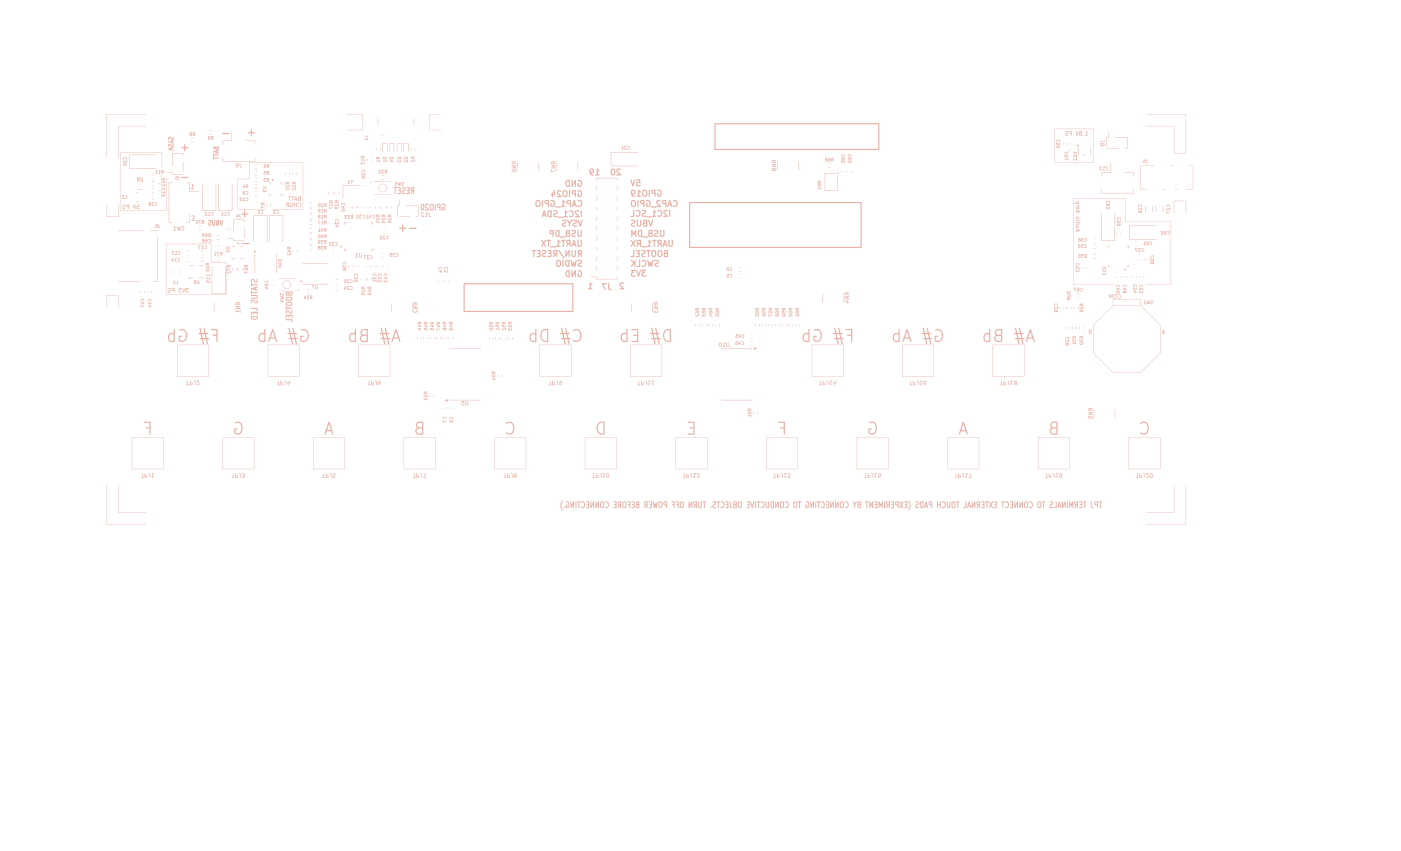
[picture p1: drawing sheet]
<svg xmlns="http://www.w3.org/2000/svg" width="356mm" height="216mm" viewBox="0 0 356 216" stroke-linecap="round" stroke-linejoin="round" font-family="sans-serif">
<g fill="#e8b2a7">
<path d="M27 123v9.9l10 .1h-10z"/>
<path d="M301 123v10h-10l9.9-.1z"/>
<path d="M30 123v6.9l7 .1h-7z"/>
<path d="M291 130l6.9-.1 .1-6.9v7z"/>
<path d="M142.6 127l.2 .1a2.24 2.24 0 0 0 0 2.2l-.1 .2-.2-.1-.3-1z"/>
<path d="M230.6 127l.3 .3 .2 1.1-.3 1h-.3a2.24 2.24 0 0 0 .1-2.2z"/>
<path d="M143.7 127.3h.6l.3 .6-.2 .7-.3 .3-.5-.2v-.6h.4l-.2 .2v.3a.57 .57 0 0 0 .5-.6 .57 .57 0 0 0-.5-.5z"/>
<path d="M147.6 127.3h.6l.3 .6-.3 .9h-.6l-.1-.2h.2a.26 .26 0 0 0 .3 .1 .26 .26 0 0 0 .2-.3 .54 .54 0 0 0 .1-.6 .54 .54 0 0 0-.5-.3h-.3z"/>
<path d="M148.7 127.2h.8v1.7h-.8l.1-.2h.5v-.6l-.4-.1 .4-.1v-.5h-.5z"/>
<path d="M152.5 127.3l.5-.1 .3 .3v1.1l-.3 .3h-.4l-.2-.3-.1-.8h.3l.1 .9 .3-.1 .1-.3-.2-.9-.2 .1-.1 .3h-.3z"/>
<path d="M153.7 127.3h.6l.3 .6-.3 .9h-.6l-.1-.2h.2a.26 .26 0 0 0 .3 .1 .26 .26 0 0 0 .2-.3 .54 .54 0 0 0 .1-.6 .54 .54 0 0 0-.6-.3h-.2z"/>
<path d="M155.7 127.2h.8l-.1 1.7h-.7l.1-.2h.4v-.6l-.4-.1 .4-.1v-.5h-.4z"/>
<path d="M158.2 127.3l.4-.1 .4 .3v1.1l-.4 .3h-.3l-.3-.3v-.8h.2l.2 .9 .2-.1 .2-.3-.2-.9-.3 .1-.1 .3h-.2z"/>
<path d="M160.3 127.2h.7v1.7h-.7v-.2h.5v-.6l-.4-.1 .4-.1v-.5h-.5z"/>
<path d="M161.5 127.3h.8l-.1 1.6h-.6l-.3-.3v-.3h.3l.1 .3 .3 .1v-.6l-.7 .2 .2-.3-.1-.4 .6 .3v-.5l-.6 .2z"/>
<path d="M164.7 127.2h.7v1.7h-.7v-.2h.5v-.6l-.4-.1 .4-.1v-.5h-.5z"/>
<path d="M167.3 127.3l.5-.1 .3 .3v1.1l-.3 .3h-.4l-.2-.3-.1-.8h.3l.1 .9 .3-.1 .1-.3-.2-.9-.2 .1-.1 .3h-.3z"/>
<path d="M172.7 127.3l.5-.1 .3 .3v1.1l-.3 .3h-.3l-.3-.3-.1-.8h.3l.2 .9 .2-.1 .1-.3-.2-.9-.2 .1-.1 .3h-.3z"/>
<path d="M177.2 127.2l.3 .1 .1 1.4 .3-.2v-1.2h.3v1.2l-.4 .4h-.3l-.3-.3z"/>
<path d="M180.8 127.3l.6-.1 .3 .2v.5l-.6 .6 .1 .2 .5-.1v.2l-.6 .1-.2-.2v-.5l.6-.6-.1-.2-.5 .1z"/>
<path d="M183 127.3h.6l.3 .6-.3 .9h-.6l-.1-.2h.2a.26 .26 0 0 0 .3 .1 .26 .26 0 0 0 .2-.3 .54 .54 0 0 0 .1-.6 .54 .54 0 0 0-.6-.3h-.2z"/>
<path d="M184.1 127.2h.8l-.1 1.7h-.7l.1-.2h.4v-.6l-.4-.1 .4-.1v-.5h-.4z"/>
<path d="M185.2 127.2l.3 .1v1.1l.4 .3-.1 .2-.5-.3z"/>
<path d="M186.3 127.3h.7l-.1 1.6h-.5l-.3-.3v-.3h.2l.1 .3 .4 .1v-.6l-.7 .2 .1-.3-.1-.4 .7 .3v-.5l-.7 .2z"/>
<path d="M187.5 127.3l.4-.1 .4 .3v1.1l-.4 .3h-.3l-.3-.3v-.8h.2l.2 .9 .2-.1 .2-.3-.2-.9-.2 .1-.2 .3h-.2z"/>
<path d="M189.5 127.2h.7v1.7h-.7v-.2h.5v-.6l-.4-.1 .4-.1v-.5h-.5z"/>
<path d="M193.1 127.3h.7l.2 .6-.2 .9h-.6l-.1-.2h.2a.26 .26 0 0 0 .3 .1 .26 .26 0 0 0 .1-.3 .54 .54 0 0 0 .2-.6 .54 .54 0 0 0-.6-.3h-.2z"/>
<path d="M194.3 127.2l.3 .1 .1 1.4 .3-.2v-1.2h.2v1.2l-.3 .4h-.3l-.3-.3z"/>
<path d="M195.8 127.3h.6l-.1 1.6-.5-.1-.2-.3-.1-.5h.3l.1 .5 .3 .2v-1.3l-.3 .1-.1 .5h-.3z"/>
<path d="M198.2 127.3l.4-.1 .4 .3v1.1l-.4 .3h-.3l-.3-.3v-.8h.2l.2 .9 .2-.1 .2-.3-.2-.9-.3 .1-.1 .3h-.2z"/>
<path d="M199.3 127.3h.6l.3 .6-.3 .9h-.5l-.2-.2h.2a.26 .26 0 0 0 .3 .1 .26 .26 0 0 0 .2-.3 .54 .54 0 0 0 .1-.6 .54 .54 0 0 0-.5-.3h-.3z"/>
<path d="M201.5 127.3l.5-.1 .3 .3v1.1l-.3 .3h-.3l-.3-.3-.1-.8h.3l.2 .9 .2-.1 .1-.3-.2-.9-.2 .1-.1 .3h-.3z"/>
<path d="M204.5 127.3h.6l.3 .6-.1 .7-.4 .3-.5-.2 .1-.6h.4l-.2 .2v.3a.57 .57 0 0 0 .5-.6 .57 .57 0 0 0-.6-.5z"/>
<path d="M208.5 127.3h.6l.3 .6-.3 .9h-.6l-.1-.2h.2a.26 .26 0 0 0 .3 .1 .26 .26 0 0 0 .2-.3 .54 .54 0 0 0 .1-.6 .54 .54 0 0 0-.6-.3h-.2z"/>
<path d="M209.6 127.2h.8l-.1 1.7h-.7l.1-.2h.4v-.6l-.4-.1 .4-.1v-.5h-.4z"/>
<path d="M213.4 127.3l.4-.1 .4 .3v1.1l-.4 .3h-.3l-.3-.3v-.8h.2l.2 .9 .2-.1 .2-.3-.2-.9-.3 .1-.1 .3h-.2z"/>
<path d="M214.5 127.3h.6l.3 .6-.3 .9h-.5l-.2-.2h.2a.26 .26 0 0 0 .3 .1 .26 .26 0 0 0 .2-.3 .54 .54 0 0 0 .1-.6 .54 .54 0 0 0-.5-.3h-.3z"/>
<path d="M217.8 127.3h.7l-.1 1.6h-.5l-.3-.3v-.3h.2l.1 .3 .3 .1v-.6l-.6 .2 .1-.3-.1-.4 .6 .3v-.5l-.6 .2z"/>
<path d="M221.9 127.2l.8 .1-.1 1.6-.8-.1 .6-.1v-.6l-.4-.1 .4-.1v-.5h-.5z"/>
<path d="M226.1 127.2h.8l-.1 1.7h-.7l.1-.2h.4v-.6l-.4-.1 .4-.1v-.5h-.4z"/>
<path d="M229.5 127.2h.8v1.7h-.8l.1-.2h.5v-.6l-.4-.1 .4-.1v-.5h-.5z"/>
<path d="M232.3 127.3l.6-.1 .3 .2v.5l-.6 .6 .1 .2 .5-.1v.2l-.6 .1-.2-.2v-.5l.6-.6-.2-.2-.4 .1z"/>
<path d="M233.7 127.3h.7l-.1 1.6-.6-.1-.2-.3-.1-.5h.3l.1 .5 .3 .2v-1.3l-.2 .1-.2 .5h-.3z"/>
<path d="M239.1 127.3h.7l.2 .6-.2 .9h-.6l-.1-.2h.2a.26 .26 0 0 0 .3 .1 .26 .26 0 0 0 .1-.3 .54 .54 0 0 0 .2-.6 .54 .54 0 0 0-.6-.3h-.2z"/>
<path d="M240.3 127.2l.3 .1 .1 1.4 .3-.2v-1.2h.2v1.2l-.3 .4h-.3l-.3-.3z"/>
<path d="M241.7 127.3l.5-.1 .3 .3v1.1l-.3 .3h-.4l-.2-.3-.1-.8h.3l.1 .9 .3-.1 .1-.3-.2-.9-.2 .1-.1 .3h-.3z"/>
<path d="M245.1 127.2l.2 .1v1.5l-.7 .1-.1-.2h.5z"/>
<path d="M249.1 127.2h.7v1.7h-.7v-.2h.5v-.6l-.4-.1 .4-.1v-.5h-.5z"/>
<path d="M252.2 127.2l.8 .1-.1 1.6-.7-.1 .6-.1v-.6l-.4-.1 .4-.1v-.5h-.6z"/>
<path d="M255.2 127.3h.6l.3 .6-.3 .9h-.6l-.1-.2h.2a.27 .27 0 0 0 .3 .1 .27 .27 0 0 0 .2-.3 .54 .54 0 0 0 .1-.6 .54 .54 0 0 0-.5-.3h-.3z"/>
<path d="M256.3 127.2h.8v1.7h-.8l.1-.2h.5v-.6l-.4-.1 .4-.1v-.5h-.5z"/>
<path d="M260.1 127.3l.5-.1 .3 .3v1.1l-.3 .3h-.3l-.3-.3-.1-.8h.3l.1 .9 .3-.1 .1-.3-.2-.9-.2 .1-.1 .3h-.3z"/>
<path d="M261.2 127.3h.7l.3 .6-.3 .9h-.6l-.1-.2h.2a.27 .27 0 0 0 .3 .1 .27 .27 0 0 0 .2-.3 .54 .54 0 0 0 .1-.6 .54 .54 0 0 0-.6-.3h-.2z"/>
<path d="M263.5 127.3l.4-.1 .4 .3v1.1l-.3 .3h-.4l-.3-.3v-.8h.2l.2 .9 .2-.1 .2-.3-.2-.9-.2 .1-.2 .3h-.2z"/>
<path d="M266.4 127.3l.6-.1 .2 .2v.5l-.6 .6 .1 .2 .5-.1v.2l-.5 .1-.3-.2v-.5l.6-.3v-.3l-.1-.2-.5 .1z"/>
<path d="M268 127.2l.2 .1v1.5l-.7 .1-.1-.2h.6z"/>
<path d="M273.9 127.2h.8v1.7h-.8l.1-.2h.5v-.6l-.4-.1 .4-.1v-.5h-.5z"/>
<path d="M276.9 127.2l.2 .1v1.1l.5 .3-.1 .2-.6-.3z"/>
<path d="M165.7 127.2l.2 .1 .2 .9 .2-.6 .2 .6 .2-.9h.2l-.3 1.6-.3-.6-.1 .6h-.2z"/>
<path d="M190.4 127.2h.3l.2 1.1 .3-1.1 .3 .1-.5 1.6-.2-.1z"/>
<path d="M235 127.2l.2 .1 .3 1.6-.3-.4h-.3l-.2 .4-.2-.1 .2-.5h.5l-.1-.5-.2 .5h-.2z"/>
<path d="M245.9 127.2l.2 .1 .3 1.6-.2-.4h-.4l-.1 .4-.2-.1 .1-.5h.5l-.1-.5-.2 .5h-.2z"/>
<path d="M268.8 127.2l.2 .1 .3 1.6-.2-.4h-.4l-.1 .4-.2-.1 .1-.5h.5l-.1-.5-.1 .5h-.3z"/>
<path d="M156.9 127.3l.8-.1-.1 1.7-.2-.1v-.6l-.4 .7h-.2l.3-.7-.3-.6h.2l.1 .4h.3v-.6l-.6 .2z"/>
<path d="M163.6 127.3l.8-.1-.1 1.7-.2-.1v-.6l-.4 .7h-.2l.3-.7-.4-.6h.3l.1 .4h.3v-.6l-.7 .2z"/>
<path d="M176.1 127.3l.8-.1-.1 1.7-.2-.1v-.6l-.4 .7h-.2l.3-.7-.3-.6h.2l.1 .4h.3v-.6l-.6 .2z"/>
<path d="M225 127.3l.8-.1v1.7l-.2-.1v-.6l-.5 .7h-.2l.3-.7-.3-.6h.2l.2 .4h.3v-.6l-.7 .2z"/>
<path d="M248 127.3l.8-.1-.1 1.7-.2-.1v-.6l-.4 .7h-.2l.3-.7-.4-.6h.3l.1 .4h.3v-.6l-.7 .2z"/>
<path d="M272.9 127.3l.7-.1v1.7l-.2-.1v-.6l-.5 .7h-.2l.3-.7-.3-.6h.3l.1 .4h.3v-.6l-.7 .2z"/>
<path d="M228.3 127.2l.5 .6 .3-.6h.2l-.3 .9 .3 .8-.5-.6-.3 .6h-.2l.4-.8z"/>
<path d="M251 127.2l.5 .6 .3-.6h.2l-.3 .9 .3 .8-.5-.6-.3 .6h-.2l.4-.8z"/>
<path d="M144.8 127.2l.3 .1v.9l.4-1h.2v1.7l-.2-.1v-.9l-.5 1h-.2z"/>
<path d="M149.9 127.2l.2 .1v.9l.5-1h.2l-.1 1.7-.2-.1v-.9l-.4 1h-.2z"/>
<path d="M151.1 127.2l.3 .1v.9l.4-1h.2v1.7l-.2-.1v-.9l-.5 1h-.2z"/>
<path d="M174.8 127.2l.2 .1v.9l.5-1h.2l-.1 1.7-.2-.1v-.9l-.4 1h-.2z"/>
<path d="M196.8 127.2l.2 .1v.9l.5-1h.2l-.1 1.7-.2-.1v-.9l-.4 1h-.2z"/>
<path d="M205.7 127.2l.2 .1v.9l.5-1h.2v1.7l-.2-.1v-.9l-.5 1h-.2z"/>
<path d="M210.7 127.2l.3 .1v.9l.4-1h.2v1.7l-.2-.1v-.9l-.5 1h-.2z"/>
<path d="M212 127.2l.2 .1v.9l.5-1h.2l-.1 1.7-.2-.1v-.9l-.4 1h-.2z"/>
<path d="M220.7 127.2l.2 .1v.9l.5-1h.2l-.1 1.7-.2-.1v-.9l-.4 1h-.2z"/>
<path d="M246.7 127.2l.2 .1v.9l.5-1h.2l-.1 1.7-.2-.1v-.9l-.4 1h-.2z"/>
<path d="M257.5 127.2l.2 .1v.9l.5-1h.2l-.1 1.7-.2-.1v-.9l-.4 1h-.2z"/>
<path d="M258.7 127.2l.3 .1v.9l.4-1h.2v1.7l-.2-.1v-.9l-.5 1h-.2z"/>
<path d="M269.6 127.2l.2 .1v.9l.5-1h.2l-.1 1.7-.2-.1v-.9l-.4 1h-.2z"/>
<path d="M146.1 127.2l.2 .1-.1 1.6-.1-.1z"/>
<path d="M146.5 127.2l.9 .1-.3 .1-.1 1.5-.2-.1v-1.4h-.3z"/>
<path d="M159.2 127.2h.8l-.1 1.7-.2-.1v-.7l-.4-.1 .4-.1v-.5h-.4z"/>
<path d="M168.5 127.3l.8-.1-.1 1.7-.2-.1v-.6h-.4l-.2-.4v-.2h.2l.1 .3 .3 .1v-.6l-.6 .2z"/>
<path d="M170.4 127.2h.8v1.7l-.2-.1v-.7l-.4-.1 .4-.1v-.5h-.5z"/>
<path d="M171.5 127.2h.7v1.7l-.2-.1v-.7l-.4-.1 .4-.1v-.5h-.5z"/>
<path d="M178.3 127.2l.9 .1-.3 .1-.1 1.5-.2-.1v-1.4h-.2z"/>
<path d="M181.9 127.2l.9 .1-.4 .1-.1 1.5-.1-.1v-1.4h-.3z"/>
<path d="M191.6 127.2l.3 .1-.1 1.6-.2-.1z"/>
<path d="M192 127.2l1 .1-.4 .1-.1 1.5-.1-.1v-1.4h-.3z"/>
<path d="M202.5 127.2l.9 .1-.3 .1-.1 1.5-.2-.1v-1.4h-.3z"/>
<path d="M207 127.2l.2 .1-.1 1.6-.2-.1z"/>
<path d="M207.4 127.2l.9 .1-.4 .1-.1 1.5-.1-.1v-1.4h-.3z"/>
<path d="M216.5 127.2l.4 .6 .3-.6 .3 .1-.4 .8-.1 .8z"/>
<path d="M219.6 127.2l.9 .1-.3 .1-.1 1.5-.2-.1v-1.4h-.3z"/>
<path d="M223 127.2h.2l.3 .8 .3-.8h.2v1.7l-.2-.1v-.8l-.3 .5-.3-.5v.8l-.2 .1z"/>
<path d="M224.4 127.2l.2 .1-.1 1.6-.1-.1z"/>
<path d="M227.3 127.3l.8-.1-.1 1.7-.2-.1v-.6h-.4l-.2-.4v-.2h.2l.1 .3 .3 .1v-.6l-.6 .2z"/>
<path d="M235.8 127.3l.8-.1v1.7l-.2-.1v-.6h-.4l-.3-.4v-.2h.2l.1 .3 .4 .1v-.6l-.7 .2z"/>
<path d="M237.9 127.2l.2 .1v.6h.4v-.6l.3-.1-.1 1.7-.2-.1v-.7h-.4v.7l-.2 .1z"/>
<path d="M242.7 127.2l.9 .1-.4 .1-.1 1.5-.1-.1v-1.4h-.3z"/>
<path d="M250 127.2l1 .1-.4 .1-.1 1.5-.1-.1v-1.4h-.3z"/>
<path d="M254.1 127.2l.9 .1-.3 .1-.1 1.5-.2-.1v-1.4h-.3z"/>
<path d="M264.5 127.2l.9 .1-.4 .1-.1 1.5-.1-.1v-1.4h-.3z"/>
<path d="M270.8 127.2l.3 .1-.1 1.6-.2-.1z"/>
<path d="M271.4 127.2h.2l.3 .8 .3-.8h.2v1.7l-.2-.1v-.8l-.3 .5-.3-.5v.8l-.2 .1z"/>
<path d="M274.9 127.2l.9 .1-.3 .1-.1 1.5-.2-.1v-1.4h-.3z"/>
<path d="M277.9 127.3l.7-.1v1.7l-.2-.1v-.6h-.4l-.3-.4v-.2h.3l.1 .3 .3 .1v-.6l-.7 .2z"/>
<path d="M278.8 127.2l1 .1-.4 .1-.1 1.5-.1-.1v-1.4h-.3z"/>
<path d="M36.1 120.1l.1 1h.3l-.1 .1h-.6l.3-.1z"/>
<path d="M36.7 120.1l.1 .4 .6 .3-.2 .4h-.5l.5-.3v-.2h-.4v.4h-.1z"/>
<path d="M59.1 120.1l.1 1h.3l-.1 .1h-.6l.3-.1z"/>
<path d="M59.7 120.1l.1 .4 .6 .3-.2 .4h-.5l.5-.3v-.2h-.4v.4h-.1z"/>
<path d="M61.4 120.2l.5-.1 .2 .1v.4l-.2 .2 .2 .4h-.7l.5-.1-.3-.4 .4-.1-.1-.3h-.5z"/>
<path d="M82.1 120.1l.1 1h.3l-.1 .1h-.6l.3-.1z"/>
<path d="M82.7 120.1l.1 .4 .6 .3-.2 .4h-.5l.5-.3v-.2h-.4v.4h-.1z"/>
<path d="M84.5 120.1l.6 .1v.5l-.5 .1v.3h.4v.1h-.5l-.1-.6h.6l-.1-.3h-.4z"/>
<path d="M105.1 120.1l.1 1h.3l-.1 .1h-.6l.3-.1z"/>
<path d="M105.7 120.1l.1 .4 .6 .3-.2 .4h-.5l.5-.3v-.2h-.4v.4h-.1z"/>
<path d="M107.6 120.1l.5 1.1h-.7l.6-.1z"/>
<path d="M128.1 120.1h.1v1h.3l-.1 .1h-.6l.3-.1z"/>
<path d="M128.7 120.1l.1 .4 .6 .3-.2 .4h-.5l.5-.3v-.2h-.4v.4h-.1z"/>
<path d="M130.5 120.2l.4-.1 .2 .2v.7l-.2 .2-.4-.1-.1-.2 .3 .2 .3-.2h-.6v-.5l.3 .2h.2l.1-.2h-.6z"/>
<path d="M150.6 120.1l.2 1h.2v.1h-.7l.3-.1z"/>
<path d="M151.2 120.1l.2 .4 .5 .3-.2 .4h-.5l.6-.3-.1-.2h-.3v.4h-.2z"/>
<path d="M154 120.2l.3-.1 .3 .2v.7l-.3 .2-.3-.1-.1-.6h.1l.2 .6a.48 .48 0 0 0 0-.9l-.3 .3z"/>
<path d="M173.6 120.1l.2 1h.2v.1h-.7l.3-.1z"/>
<path d="M174.2 120.1h.2v.4l.5 .3-.2 .4h-.5l.6-.3-.1-.2h-.3v.4h-.2z"/>
<path d="M176.8 120.1h.8l-.5 .1 .5 .5-.1 .5-.6-.1h.4l.1-.2z"/>
<path d="M196.6 120.1l.2 1h.2v.1h-.7l.3-.1z"/>
<path d="M197.2 120.1h.2v.4l.5 .3-.2 .4h-.5l.6-.3-.1-.2h-.3v.4h-.2z"/>
<path d="M199.9 120.1l.6 .1 .1 .4-.2 .2 .2 .4h-.8l.5-.1-.2-.4 .3-.1v-.3h-.5z"/>
<path d="M219.6 120.1l.2 1h.2v.1h-.7l.3-.1z"/>
<path d="M220.2 120.1l.2 .4 .5 .3-.2 .4h-.5l.6-.3-.1-.2h-.3v.4h-.2z"/>
<path d="M222.9 120.2l.4-.1 .2 .1v.5l-.4 .1v.3h.4v.1h-.6v-.6l.4 .1 .1-.3z"/>
<path d="M242.6 120.1h.2v1h.2v.1h-.7l.3-.1z"/>
<path d="M243.2 120.1l.2 .4 .5 .3-.2 .4h-.5l.6-.3-.1-.2h-.3v.4h-.2z"/>
<path d="M246.1 120.1l.5 1.1h-.8l.6-.1z"/>
<path d="M265.6 120.1l.2 1h.2v.1h-.7l.3-.1z"/>
<path d="M266.2 120.1h.2v.4l.5 .3-.2 .4h-.5l.6-.3-.1-.2h-.3v.4h-.2z"/>
<path d="M269 120.1h.3l.3 .2v.7l-.2 .2-.5-.2v-.3l.3 .4 .2-.2-.1-.3-.4 .1 .2-.2h.3z"/>
<path d="M288.6 120.1l.2 1h.2v.1h-.7l.3-.1z"/>
<path d="M289.2 120.1h.2v.4l.5 .3-.2 .4h-.5l.6-.3-.1-.2h-.3v.4h-.2z"/>
<path d="M290.9 120.1h.7l-.4 .1 .4 .5-.1 .5-.6-.1 .6-.2z"/>
<path d="M292 120.1h.4l.2 .4v.5l-.3 .2-.3-.1-.1-.6h.1l.2 .6a.48 .48 0 0 0 0-.9l-.3 .3z"/>
<path d="M38.4 120.1h.7l-.3 .1v1l-.4-.3h.3v-.7z"/>
<path d="M153 120.1h.7l-.3 .1-.1 1-.4-.3h.3v-.7z"/>
<path d="M176 120.1h.7l-.3 .1-.1 1-.4-.3h.3v-.7z"/>
<path d="M198.9 120.1h.8l-.3 .1-.1 1-.4-.3h.3v-.7z"/>
<path d="M221.9 120.1h.8l-.3 .1-.1 1-.4-.3h.3v-.7z"/>
<path d="M245 120.1h.7l-.3 .1-.1 1-.4-.3h.3v-.7z"/>
<path d="M267.9 120.1h.8l-.3 .1-.1 1-.4-.3h.3v-.7z"/>
<path d="M37.6 120.1l.5 .2v.9l-.2-.9z"/>
<path d="M60.6 120.1l.5 .2v.9l-.2-.9z"/>
<path d="M83.6 120.1l.5 .2v.9l-.2-.9z"/>
<path d="M106.6 120.1l.5 .2v.9l-.2-.9z"/>
<path d="M129.6 120.1l.5 .2v.9l-.2-.9z"/>
<path d="M152.1 120.1l.5 .2v.9l-.2-.9z"/>
<path d="M175.1 120.1l.5 .2v.9l-.2-.9z"/>
<path d="M198.1 120.1l.5 .2v.9l-.2-.9z"/>
<path d="M221.1 120.1l.5 .2v.9l-.2-.9z"/>
<path d="M244.1 120.1l.5 .2v.9l-.2-.9z"/>
<path d="M267.1 120.1l.5 .2v.9l-.2-.9z"/>
<path d="M290.1 120.1l.5 .1v1l-.2-.9z"/>
<path d="M33.5 111h8v8h-8l8-.1v-7.8h-7.9l-.1 7.8z"/>
<path d="M56.5 111h8v8h-8l7.9-.1v-7.8h-7.8l-.2 7.8z"/>
<path d="M79.5 111h8v8h-8l7.9-.1v-7.8h-7.8l-.2 7.8z"/>
<path d="M102.5 111h8v8h-8l8-.1v-7.8h-8l-.1 7.8z"/>
<path d="M125.5 111h8v8h-8l8-.1v-7.8h-8v7.8z"/>
<path d="M148.5 111h8v8h-8l8-.1v-7.8h-7.9l-.1 7.8z"/>
<path d="M171.5 111h8v8h-8l7.9-.1v-7.8h-7.8l-.2 7.8z"/>
<path d="M194.5 111h8v8h-8l7.9-.1v-7.8h-7.8l-.2 7.8z"/>
<path d="M217.5 111h8v8h-8l7.9-.1v-7.8h-7.9l-.1 7.8z"/>
<path d="M240.5 111h8v8h-8l8-.1v-7.8h-8v7.8z"/>
<path d="M263.5 111h8v8h-8l7.9-.1v-7.8h-7.8l-.2 7.8z"/>
<path d="M286.5 111h8v8h-8l7.9-.1v-7.8h-7.8l-.1 7.8z"/>
<path d="M59.6 107.1l.4-.1 .9 .1 .4 .4 .3 .9-.3 1.4-.9 .5-1-.4 .1-1.2 .8 .1-.1 .2h-.5v.8a1.06 1.06 0 0 0 1.3-.1 1.06 1.06 0 0 0 .3-1.3 1.03 1.03 0 0 0-.5-1 1.03 1.03 0 0 0-1.1 0z"/>
<path d="M105.9 107.2l.4-.2h1.1v3.2l-1.3 .1-.3-.2-.4-.6v-.3h.3a.65 .65 0 0 0 .5 .8h.9v-1.3h-.8l-.4 .1-.2 .4h-.3l.5-.7-.3-.8h.3l.1 .5 .3 .2h.8v-1.1h-.8l-.4 .4h-.3z"/>
<path d="M128.6 107.2l.5-.2 .8 .1 .4 .4 .3 .9-.2 1.1-.5 .6-.8 .2-.7-.4 .3-.2a.85 .85 0 0 0 .8 .3 .85 .85 0 0 0 .6-.7 1.36 1.36 0 0 0-.9-2l-.7 .3-.1-.2z"/>
<path d="M151.7 107.4l.8-.4h.9v3.2l-.9 .1-.8-.5-.3-1v-.4h.3a1.2 1.2 0 0 0 1.4 1.6v-2.7a1.09 1.09 0 0 0-1.4 1.1h-.3z"/>
<path d="M174.6 107h1.7l-.1 3.2h-1.6l.1-.2h1.3v-1.3l-1-.1 .1-.2h.9v-1.1h-1.3z"/>
<path d="M220.6 107.1l.4-.1 .9 .1 .4 .4 .3 .9-.3 1.4-.9 .5-1-.4 .1-1.2 .8 .1-.1 .2h-.5v.8a1.06 1.06 0 0 0 1.3-.1 1.06 1.06 0 0 0 .3-1.3 1.03 1.03 0 0 0-.5-1 1.03 1.03 0 0 0-1.1 0z"/>
<path d="M266.9 107.2l.4-.2h1.1v3.2l-1.3 .1-.3-.2-.4-.6v-.3h.3a.65 .65 0 0 0 .5 .8h.9v-1.3h-.8l-.4 .1-.2 .4h-.3l.5-.7-.3-.8h.3l.1 .5 .3 .2h.8v-1.1h-.8l-.4 .4h-.3z"/>
<path d="M289.5 107.3l.6-.3 .8 .1 .4 .4 .3 .9-.2 1.1-.5 .6-.8 .2-.6-.4-.1-.2h.3a.85 .85 0 0 0 .8 .3 .85 .85 0 0 0 .6-.7 1.36 1.36 0 0 0-.9-2l-.6 .3z"/>
<path d="M83.4 107l.2 .1 1 3.2-.2-.1-.3-.8h-1.2l-.3 .8h-.2l.3-1.1h1.3l-.5-1.5-.5 1.5h-.3z"/>
<path d="M244.4 107l.2 .1 1 3.2-.2-.1-.3-.8h-1.2l-.3 .8h-.2l.3-1.1h1.3l-.5-1.5-.5 1.5h-.3z"/>
<path d="M36.5 107h1.7v3.2l-.3-.1v-1.4l-1-.1 .1-.2h.9v-1.1h-1.3z"/>
<path d="M197.6 107h1.6v3.2l-.3-.1v-1.4l-1-.1 .1-.2h.9v-1.1h-1.3z"/>
<path d="M112.4 106.6h.1v.4l.8-.2-.9 .4z"/>
<path d="M114.1 106.7l.7-.1 .2 .4-.2 .2h-.5l-.2-.4 .2 .2 .3-.2 .1 .2 .2-.2h-.8z"/>
<path d="M112.4 106l.4-.2 .4 .1 .1 .3-.1 .2-.1-.1a.27 .27 0 0 0-.2-.4 .27 .27 0 0 0-.3 .4l-.2 .1z"/>
<path d="M114.1 106l.4-.2 .4 .1 .1 .3-.1 .2-.1-.1a.27 .27 0 0 0-.2-.4 .27 .27 0 0 0-.3 .4l-.2 .1z"/>
<path d="M276.2 105.6h.6v.4l.3 .1 .1-.5 .2 .5-.6 .2-.2-.2v-.4l-.2 .1-.1 .4z"/>
<path d="M277.6 103.8l.1 2.2z"/>
<path d="M283 103.8v2.2z"/>
<path d="M189.8 105.4l.3-.2v.2h.4l.1-.2 .1 .5z"/>
<path d="M276.2 104.6h1.1v.1h-.7l.8 .6h-1.2l.1-.2h.7z"/>
<path d="M189.8 104.6l.7-.2 .2 .4-.4 .2-.2-.3 .2 .2 .2-.2-.4-.1-.3 .4z"/>
<path d="M191.1 104.4l.1 .6z"/>
<path d="M192.2 104.4v.6z"/>
<path d="M276.2 103.6h1.1l-.4 .2 .5 .4-.5-.2-.2 .3-.4-.1-.1-.2 .5 .1v-.4h-.3v.3h-.2z"/>
<path d="M189.8 103.7h.9l-.4 .2 .4 .3-.4-.1-.4 .1-.2-.2 .4 .1 .1-.3-.5 .2z"/>
<path d="M112.3 103.4l.1 .4z"/>
<path d="M113.4 103.4v.4z"/>
<path d="M114 103.4l.1 .4z"/>
<path d="M115.1 103.4v.4z"/>
<path d="M117.2 101.8h.6v.5l-.5 .1 .1 .3h.4l-.1 .2-.6-.2 .1-.5 .5-.1-.1-.2z"/>
<path d="M118.1 101.8h.2l.1 .9 .3-.1v-.8h.1v.8l-.2 .3-.5-.2z"/>
<path d="M113.3 101.2l.4 .6h-.7z"/>
<path d="M114.1 101.3l.1 .1h7.6l.1-.2v.3l-7.8 .1z"/>
<path d="M183.1 101.2l.1 .2h7.6l.1-.2v.3l-7.8 .1z"/>
<path d="M107.6 100.9h.1v.3l.3-.1 .3 .2 .1-.5 .1 .6-.4 .1-.2-.2-.3 .2z"/>
<path d="M107.5 100.3l.7-.2 .1 .4 .2 .1-.4 .2-.3-.2 .3-.3-.5 .2z"/>
<path d="M108.9 100.1l.1 .6z"/>
<path d="M110 100.1v.6z"/>
<path d="M107.6 99.4h.9l-.4 .2 .4 .3-.4-.1-.4 .1-.2-.2 .4 .1 .1-.3-.5 .2z"/>
<path d="M72.9 96.9h.5l.1-.3 .2 .4-.2 .4-.1-.3h-.3l.2 .7z"/>
<path d="M211.5 96.9h.4l.1-.3 .3 .4-.3 .4-.1-.3h-.2l.1 .7z"/>
<path d="M47.6 96.6l.1 1h.3l-.1 .1h-.6l.3-.1z"/>
<path d="M48.2 96.6l.1 .4 .6 .3-.2 .4h-.5l.5-.3v-.2h-.4v.4h-.1z"/>
<path d="M49.9 96.6h.7l-.5 .1 .5 .5-.1 .5-.6-.1 .6-.2z"/>
<path d="M70.6 96.6l.1 1h.3l-.1 .1h-.6l.3-.1z"/>
<path d="M71.2 96.6l.1 .4 .6 .3-.2 .4h-.5l.5-.3v-.2h-.4v.4h-.1z"/>
<path d="M93.6 96.6l.1 1h.3l-.1 .1h-.6l.3-.1z"/>
<path d="M94.2 96.6h.1v.4l.6 .3-.2 .4h-.5l.5-.3v-.2h-.4v.4h-.1z"/>
<path d="M96 96.6h.4l.2 .2-.1 .5h-.4l.4 .4-.6-.3v-.5l.3 .3 .3-.1-.2-.4-.4 .2z"/>
<path d="M139.6 96.6h.1v1h.3l-.1 .1h-.6l.3-.1z"/>
<path d="M140.2 96.6l.1 .4 .6 .3-.2 .4h-.5l.5-.3v-.2h-.4v.4h-.1z"/>
<path d="M142 96.6h.4l.2 .3v.6l-.2 .2-.5-.2v-.3l.3 .4 .3-.2-.2-.3-.4 .1 .2-.2h.3z"/>
<path d="M162.1 96.6l.2 1h.2v.1h-.7l.3-.1z"/>
<path d="M162.7 96.6l.2 .4 .5 .3-.2 .4h-.5l.6-.3-.1-.2h-.3v.4h-.2z"/>
<path d="M208.2 96.6l.2 1h.2v.1h-.7l.3-.1z"/>
<path d="M208.8 96.6h.2v.4l.5 .3-.2 .4h-.5l.6-.3-.1-.2h-.3v.4h-.2z"/>
<path d="M231.1 96.6h.1l.1 1h.2v.1h-.7l.3-.1z"/>
<path d="M231.7 96.6l.2 .4 .5 .3-.2 .4h-.5l.6-.3-.1-.2h-.3v.4h-.2z"/>
<path d="M234.5 96.6h.4l.2 .2-.1 .5h-.4l.4 .4-.6-.3v-.5l.3 .3 .2-.1-.1-.4-.4 .2z"/>
<path d="M254.1 96.6l.2 1h.2v.1h-.7l.3-.1z"/>
<path d="M254.7 96.6l.2 .4 .5 .3-.2 .4h-.5l.6-.3-.1-.2h-.3v.4h-.2z"/>
<path d="M257.4 96.7l.5-.1 .2 .2v.7l-.2 .2-.5-.1v-.2l.3 .2 .2-.2h-.5v-.5l.3 .2h.2v-.2h-.5z"/>
<path d="M164.5 96.6h.7l-.3 .1-.1 1-.4-.3h.3v-.7z"/>
<path d="M165.4 96.6h.7l-.3 .1v1l-.4-.3h.3v-.7z"/>
<path d="M210.5 96.6h.8l-.3 .1-.1 1-.4-.3h.3v-.7z"/>
<path d="M233.5 96.6h.7l-.3 .1-.1 1-.4-.3h.3v-.7z"/>
<path d="M256.5 96.6h.7l-.3 .1-.1 1-.4-.3h.3v-.7z"/>
<path d="M49.1 96.6l.5 .2v.9l-.2-.9z"/>
<path d="M72.1 96.6l.5 .2v.9l-.2-.9z"/>
<path d="M95.1 96.6l.5 .2v.9l-.2-.9z"/>
<path d="M141.1 96.6l.5 .2v.9l-.2-.9z"/>
<path d="M163.6 96.6l.5 .2v.9l-.2-.9z"/>
<path d="M209.7 96.6l.5 .2v.9l-.2-.9z"/>
<path d="M232.6 96.6l.5 .2v.9l-.2-.9z"/>
<path d="M255.6 96.6l.5 .2v.9l-.1-.9z"/>
<path d="M124.8 96l.6-.2 .1 .4 .3 .1-.4 .2-.3-.2 .2-.3-.4 .2z"/>
<path d="M124.8 95.1l.5-.1v.4l.2 .1 .1-.5 .2 .5-.5 .2-.3-.5-.1 .4z"/>
<path d="M126.2 95.1l.1 .5z"/>
<path d="M127.2 95.1l.1 .5z"/>
<path d="M45 87.5h8v8h-8l8-.1v-7.9h-8v7.9z"/>
<path d="M68 87.5h8v8h-8l8-.1v-7.9h-8v7.9z"/>
<path d="M91 87.5h8v8h-8l8-.1v-7.9h-7.9l-.1 7.9z"/>
<path d="M137 87.5h8v8h-8l7.9-.1v-7.9h-7.8l-.2 7.9z"/>
<path d="M160 87.5h8v8h-8l7.9-.1v-7.9h-7.9l-.1 7.9z"/>
<path d="M206.1 87.5h8v8h-8l8-.1v-7.9h-8l-.1 7.9z"/>
<path d="M229 87.5h8v8h-8l7.9-.1v-7.9h-7.8l-.1 7.9z"/>
<path d="M252 87.5h8v8h-8l8-.1v-7.9h-7.9l-.2 7.9z"/>
<path d="M124.8 94.3h.9l-.3 .2 .4 .3-.4-.1-.5 .1-.1-.2 .3 .1 .1-.3-.4 .2z"/>
<path d="M282.5 76h7v1.5l5 5v7l-5 5h-7l-5-5-.1-7 .2 7 4.9 4.9h7l4.9-4.9v-7l-4.9-4.9h-7l-5.1 4.9 5.1-5.1h7v-1.4h-7v1.4z"/>
<path d="M191.3 88.2l.8 .1-.4 .5z"/>
<path d="M114.1 88.5l7.8-.1v.3l-.1-.2h-7.6l-.1 .3z"/>
<path d="M183.1 88.5l7.8-.1v.3l-.1-.2h-7.6l-.1 .3z"/>
<path d="M182.6 86.9h.4l.2 .4-.1 .5-.3 .2-.3-.1-.1-.6h.2l.2 .6a.48 .48 0 0 0 0-.9l-.4 .3z"/>
<path d="M183.7 86.9l.4 .3h-.3v.7h.3v.1h-.7l.3-.1z"/>
<path d="M184.4 86.9l.3 1 .3-.2v-.8h.1v.9l-.2 .2-.5-.2z"/>
<path d="M190.6 87.6h.4z"/>
<path d="M270.5 87.1l.6-.1 .2 .5-.2 .2h-.5l-.2-.4 .2 .2 .3-.2 .1 .2 .2-.2h-.8z"/>
<path d="M186.7 86.6l.5 .2v.5l-.2 .2-.4-.2v-.2l.3 .3 .2-.1-.1-.2h-.4l.4-.2z"/>
<path d="M188.2 86.6h.4l.2 .4-.2 .5h-.4l.1-.2a.27 .27 0 0 0 .3-.2 .27 .27 0 0 0-.3-.3z"/>
<path d="M187.7 86.6l.3 .6-.4 .1-.1 .2-.2-.3 .2-.4 .3 .3z"/>
<path d="M274.1 86.9h.6l.2 .3-.2 .2h-.5l-.2-.3 .4 .2 .4-.2h-.8z"/>
<path d="M272.2 87.1l.3-.3v.3h.5l.1-.3v.6z"/>
<path d="M50.7 83.2l.2 .1 .3 1.2h.7l-.3-1.2 .2-.1 .4 1.3h.6l-.1 .2-.4 .1 .2 .9 .6 .2-.1 .2h-.4l.1 1.2h-.2l-.3-1.2h-.6l.2 1.1-.2 .1-.4-1.2-.5-.1v-.2l.5-.1-.3-.9h.4l.2 .9h.7l-.3-.9-1.5-.1v-.2h.5z"/>
<path d="M73.2 83.2l.3 .1 .3 1.2h.6l-.2-1.2 .2-.1 .4 1.3h.5v.2l-.5 .1 .3 .9 .6 .2-.2 .2h-.4l.2 1.2h-.2l-.3-1.2h-.7l.3 1.1-.2 .1-.4-1.2-.6-.1 .1-.2 .4-.1-.2-.9h.3l.3 .9h.6l-.2-.9-1.6-.1 .1-.2h.4z"/>
<path d="M96.7 83.2l.2 .1 .3 1.2h.7l-.3-1.2 .2-.1 .4 1.3h.6l-.1 .2-.4 .1 .2 .9 .6 .2-.1 .2h-.4l.1 1.2h-.2l-.3-1.2h-.6l.2 1.1-.2 .1-.4-1.2-.5-.1v-.2l.5-.1-.3-.9h.4l.2 .9h.7l-.3-.9-1.5-.1v-.2h.5z"/>
<path d="M142.5 83.2l.2 .1 .3 1.2h.7l-.3-1.2 .2-.1 .4 1.3h.6l-.1 .2-.4 .1 .2 .9 .6 .2-.2 .2h-.4l.2 1.2h-.2l-.3-1.2h-.7l.3 1.1-.2 .1-.4-1.2-.6-.1 .1-.2 .4-.1-.2-.9h.4l.2 .9h.6l-.2-.9-1.5-.1v-.2h.5z"/>
<path d="M165.3 83.2l.3 .1 .2 1.2h.7l-.2-1.2 .1-.1 .4 1.3h.6v.2l-.5 .1 .2 .9 .6 .2-.1 .2h-.4l.1 1.2h-.2l-.2-1.2h-.7l.2 1.1-.1 .1-.4-1.2-.6-.1v-.2l.5-.1-.2-.9h.3l.2 .9h.7l-.2-.9-1.6-.1 .1-.2h.4z"/>
<path d="M211.8 83.2l.2 .1 .3 1.2h.7l-.3-1.2 .2-.1 .4 1.3h.6l-.1 .2-.4 .1 .2 .9 .6 .2-.1 .2h-.4l.1 1.2h-.2l-.3-1.2h-.6l.2 1.1-.2 .1-.4-1.2-.5-.1v-.2l.5-.1-.3-.9h.4l.2 .9h.7l-.3-.9-1.5-.1v-.2h.5z"/>
<path d="M234.2 83.2l.3 .1 .3 1.2h.6l-.2-1.2 .2-.1 .4 1.3h.5v.2l-.5 .1 .3 .9 .6 .2-.2 .2h-.4l.2 1.2h-.2l-.3-1.2h-.7l.3 1.1-.2 .1-.4-1.2-.6-.1 .1-.2 .4-.1-.2-.9h.3l.3 .9h.6l-.2-.9-1.6-.1 .1-.2h.4z"/>
<path d="M257.7 83.2l.2 .1 .3 1.2h.7l-.3-1.2 .2-.1 .4 1.3h.6l-.1 .2-.4 .1 .2 .9 .6 .2-.1 .2h-.5l.2 1.2h-.2l-.3-1.2h-.7l.3 1.1-.2 .1-.4-1.2-.5-.1v-.2l.5-.1-.3-.9h.4l.2 .9h.7l-.3-.9-1.5-.1v-.2h.5z"/>
<path d="M270.5 86.3l.2 .4 .6-.5v.7h-.1v-.4l-.4 .4-.3-.1z"/>
<path d="M43 84.7l.3-.2h.8v-.9l.2-.1v3.2l-1 .1-.5-.4-.2-1.2h.3v.8l.3 .3 .9 .1v-1.5l-.7-.1-.5 .4h-.3z"/>
<path d="M45.5 83.6l.4-.1 1 .1 .3 .4 .3 .9-.3 1.4-.8 .5-1-.4v-1.2l.8 .1-.1 .2h-.4v.8a1.06 1.06 0 0 0 1.2-.1 1.06 1.06 0 0 0 .3-1.3 1.03 1.03 0 0 0-.5-1 1.03 1.03 0 0 0-1.1 0z"/>
<path d="M66 84.7l.3-.2h.8v-.9l.2-.1v3.2l-1 .1-.5-.4-.2-1.2h.3v.8l.3 .3 .9 .1v-1.5l-.7-.1-.5 .4h-.3z"/>
<path d="M76.4 83.6l.4-.1 .9 .1 .4 .4 .3 .9-.3 1.4-.9 .5-1-.4 .1-1.2 .8 .1-.1 .2h-.5v.8a1.06 1.06 0 0 0 1.3-.1 1.06 1.06 0 0 0 .3-1.3 1.03 1.03 0 0 0-.5-1 1.03 1.03 0 0 0-1.1 0z"/>
<path d="M89 84.7l.3-.2h.8v-.9l.2-.1v3.2l-1 .1-.5-.4-.2-1.2h.3v.8l.3 .3 .9 .1v-1.5l-.7-.1-.5 .4h-.3z"/>
<path d="M91.8 83.7l.4-.2h1.1v3.2l-1.2 .1-.4-.2-.4-.6v-.3h.4a.65 .65 0 0 0 .4 .8h1v-1.3h-.9l-.3 .1-.2 .4h-.4l.5-.7-.3-.8h.3l.1 .5 .4 .2h.8v-1.1h-.8l-.5 .4h-.3z"/>
<path d="M134.7 84.7l.4-.2h.7v-.9l.3-.1v3.2l-1 .1-.5-.4-.2-1.2h.3v.8l.2 .3 .9 .1v-1.5l-.6-.1-.5 .4h-.3z"/>
<path d="M137.5 83.9l.8-.4h.8v3.2l-.9 .1-.7-.5-.4-1v-.4h.3a1.2 1.2 0 0 0 1.4 1.6v-2.7a1.09 1.09 0 0 0-1.4 1.1h-.3z"/>
<path d="M145.5 83.8l.6-.3 .8 .1 .4 .4 .3 .9-.2 1.1-.5 .6-.8 .2-.7-.4 .3-.2a.85 .85 0 0 0 .8 .3 .85 .85 0 0 0 .6-.7 1.36 1.36 0 0 0-.9-2l-.6 .3z"/>
<path d="M157.9 84.7l.4-.2h.7v-.9l.3-.1-.1 3.2-.9 .1-.6-.4-.1-1.2h.3v.8l.2 .3 .9 .1v-1.5l-.7-.1-.4 .4h-.3z"/>
<path d="M160.3 83.5h1.7l-.1 3.2h-1.6l.1-.2h1.3v-1.3l-1-.1 .1-.2h.9v-1.1h-1.3z"/>
<path d="M168.9 83.7l.5-.2h.9l-.1 3.2-.8 .1-.8-.5-.3-1v-.4h.3a1.2 1.2 0 0 0 1.4 1.6v-2.7a1.09 1.09 0 0 0-1.4 1.1h-.3l.1-.6z"/>
<path d="M204.1 84.7l.3-.2h.8v-.9l.2-.1v3.2l-1 .1-.5-.4-.2-1.2h.3v.8l.3 .3 .9 .1v-1.5l-.7-.1-.5 .4h-.3z"/>
<path d="M206.6 83.6l.4-.1 1 .1 .3 .4 .3 .9-.3 1.4-.8 .5-1-.4v-1.2l.8 .1-.1 .2h-.4v.8a1.06 1.06 0 0 0 1.2-.1 1.06 1.06 0 0 0 .3-1.3 1.03 1.03 0 0 0-.5-1 1.03 1.03 0 0 0-1.1 0z"/>
<path d="M226.8 84.8l.5-.3h.8v-.9l.2-.1v3.2l-1 .1-.5-.4-.2-1.2h.3v.8l.3 .3 .9 .1v-1.5l-.7-.1-.5 .4h-.3z"/>
<path d="M237.4 83.6l.4-.1 .9 .1 .4 .4 .3 .9-.3 1.4-.9 .5-1-.4 .1-1.2 .8 .1-.1 .2h-.5v.8a1.06 1.06 0 0 0 1.3-.1 1.06 1.06 0 0 0 .3-1.3 1.03 1.03 0 0 0-.5-1 1.03 1.03 0 0 0-1.1 0z"/>
<path d="M250 84.7l.3-.2h.8v-.9l.2-.1v3.2l-1 .1-.5-.4-.2-1.2h.3v.8l.3 .3 .9 .1v-1.5l-.7-.1-.5 .4h-.3z"/>
<path d="M252.7 83.8l.5-.3h1.1v3.2l-1.2 .1-.4-.2-.4-.6v-.3h.4a.65 .65 0 0 0 .4 .8h1v-1.3h-.9l-.3 .1-.2 .4h-.4l.5-.7-.3-.8h.3l.1 .5 .4 .2h.8v-1.1h-.8l-.5 .4h-.3z"/>
<path d="M69.1 83.5l.3 .1 .9 3.2-.2-.1-.3-.8h-1.2l-.3 .8h-.2l.3-1.1h1.3l-.5-1.5-.5 1.5h-.3z"/>
<path d="M100.4 83.5l.2 .1 1 3.2-.2-.1-.3-.8h-1.2l-.3 .8h-.2l.3-1.1h1.3l-.5-1.5-.5 1.5h-.3z"/>
<path d="M230.1 83.5l.3 .1 .9 3.2-.2-.1-.3-.8h-1.2l-.3 .8h-.2l.3-1.1h1.3l-.5-1.5-.5 1.5h-.3z"/>
<path d="M261.4 83.5l.2 .1 1 3.2-.2-.1-.3-.8h-1.2l-.3 .8h-.3l.4-1.1h1.3l-.5-1.5-.5 1.5h-.3z"/>
<path d="M53.5 83.5h1.7v3.2l-.3-.1v-1.4l-1-.1 .1-.2h.9v-1.1h-1.3z"/>
<path d="M214.6 83.5h1.7v3.2l-.3-.1v-1.4l-1-.1 .1-.2h.9v-1.1h-1.3z"/>
<path d="M272.2 86l.1 .4 .3-.1 .1 .2h.3v-.5l.1 .6-.4 .1-.2-.2-.3 .2z"/>
<path d="M274 86l.1 .4 .3-.1 .3 .2 .1-.5 .1 .6-.4 .1-.2-.2-.3 .2z"/>
<path d="M190.6 86.6h.4z"/>
<path d="M124.1 85.6l.1 .6z"/>
<path d="M125.2 85.6v.6z"/>
<path d="M125.7 85.6l.1 .6z"/>
<path d="M126.8 85.6v.6z"/>
<path d="M127.3 85.6l.1 .6z"/>
<path d="M128.4 85.6v.6z"/>
<path d="M128.9 85.6l.1 .6z"/>
<path d="M130 85.6v.6z"/>
<path d="M270.5 85.6h.7l.1 .3-.1 .2-.1-.1a.27 .27 0 0 0-.2-.4 .27 .27 0 0 0-.3 .4l-.1 .1-.1-.2z"/>
<path d="M106 85.5v.6z"/>
<path d="M107 85.5v.6z"/>
<path d="M107.6 85.5v.6z"/>
<path d="M108.6 85.5v.6z"/>
<path d="M109.2 85.5v.6z"/>
<path d="M110.2 85.5v.6z"/>
<path d="M110.8 85.5v.6z"/>
<path d="M111.8 85.5v.6z"/>
<path d="M112.3 85.5l.1 .6z"/>
<path d="M113.4 85.5v.6z"/>
<path d="M113.9 85.5l.1 .6z"/>
<path d="M115 85.5v.6z"/>
<path d="M272.2 85.3h.9l-.3 .2 .3 .4-.3-.2-.5 .2-.1-.2 .3 .1 .1-.3-.4 .2z"/>
<path d="M274 85.3h.9l-.3 .2 .3 .4-.3-.2-.5 .2-.1-.2 .3 .1 .1-.3-.4 .2z"/>
<path d="M190.6 85.8h.4z"/>
<path d="M186.8 84.8h.5v.5h-.4l.1 .3 .3-.1-.1 .2-.5-.2 .1-.3 .3-.1z"/>
<path d="M188.3 84.9l.4-.1 .2 .4-.2 .5h-.4l.1-.2a.27 .27 0 0 0 .3-.2 .27 .27 0 0 0-.3-.3z"/>
<path d="M187.8 84.8l.3 .6-.4 .1-.1 .2-.2-.3 .2-.4 .3 .3z"/>
<path d="M190.6 84.8h.4z"/>
<path d="M276.4 83.7l.6-.1v1.1l-.6-.1-.1-.2 .6 .2v-.4l-.6 .2 .1-.5 .5 .2v-.4l-.5 .2z"/>
<path d="M295.2 83.6l.5 1.1-.2-.2h-.4l-.2 .2 .1-.4h.4l-.1-.4-.1 .4h-.2z"/>
<path d="M110.8 83.2l.1 .5 .8-.2-.9 .4z"/>
<path d="M106 83.4l.6-.2 .1 .4 .2 .1-.3 .2-.4-.2 .3-.3-.5 .2z"/>
<path d="M107.6 83.3l.5-.1v.4l.2 .1 .1-.5 .1 .4-.4 .2-.4-.4-.1 .4z"/>
<path d="M109.3 83.3l.6-.1 .2 .4-.4 .2-.2-.3 .2 .2 .3-.2-.5-.1-.3 .3z"/>
<path d="M112.4 83.3l.7-.1 .2 .4-.2 .2h-.5l-.2-.3 .2 .2 .3-.2 .1 .2 .2-.2h-.8z"/>
<path d="M114 83.3l.5-.1 .1 .4 .3-.3v.2l-.2 .3h-.5l-.2-.3 .2 .2 .3-.2h-.5z"/>
<path d="M124.2 83.3l.7-.1 .2 .4-.2 .2h-.5l-.2-.3 .4 .2 .4-.2h-.8z"/>
<path d="M127.4 83.3l.2-.1 .1 .5 .6-.5v.6h-.1v-.3l-.4 .3h-.3z"/>
<path d="M129 83.2l.1 .4 .3-.2 .3 .3 .1-.5 .1 .5-.4 .1-.2-.2-.3 .2z"/>
<path d="M125.8 83.5l.3-.3v.2h.5l.1-.2v.6z"/>
<path d="M272.2 82.9v.6z"/>
<path d="M273.2 82.9v.6z"/>
<path d="M273.9 82.9l.1 .6z"/>
<path d="M275 82.9v.6z"/>
<path d="M270.3 83l.1 .4z"/>
<path d="M271.4 83v.4z"/>
<path d="M106 82.7l.6-.3 .1 .4 .2 .1-.3 .2-.4-.2 .3-.3-.5 .2z"/>
<path d="M107.6 82.7l.6-.3 .1 .4 .2 .1-.3 .2-.4-.2 .3-.3-.5 .2z"/>
<path d="M109.2 82.7l.6-.3 .1 .4 .2 .1-.3 .2-.4-.2 .3-.3-.5 .2z"/>
<path d="M110.8 82.7l.6-.3 .1 .4 .2 .1-.3 .2-.4-.2 .3-.3-.5 .2z"/>
<path d="M112.4 82.7l.6-.3 .1 .4 .2 .1-.3 .2-.4-.2 .3-.3-.5 .2z"/>
<path d="M114 82.7l.6-.3 .1 .4 .2 .1-.3 .2-.4-.2 .3-.3-.5 .2z"/>
<path d="M124.2 82.5l.5-.1v.4l.2 .1 .1-.5 .1 .5-.4 .2-.4-.5-.1 .4z"/>
<path d="M125.8 82.5l.5-.1v.4l.2 .1 .1-.5 .1 .5-.4 .2-.4-.5-.1 .4z"/>
<path d="M127.4 82.5l.5-.1v.4l.2 .1 .1-.5 .1 .5-.4 .2-.4-.5-.1 .4z"/>
<path d="M129 82.5l.5-.1v.4l.2 .1 .1-.5 .1 .5-.4 .2-.4-.5-.1 .4z"/>
<path d="M176.4 82.2l.1 .6z"/>
<path d="M177.5 82.2v.6z"/>
<path d="M178.1 82.2l.1 .6z"/>
<path d="M179.2 82.2v.6z"/>
<path d="M179.8 82.2l.1 .6z"/>
<path d="M180.9 82.2v.6z"/>
<path d="M181.5 82.2l.1 .6z"/>
<path d="M182.6 82.2v.6z"/>
<path d="M191.7 82.2v.6z"/>
<path d="M192.7 82.2v.6z"/>
<path d="M193.4 82.2v.6z"/>
<path d="M194.4 82.2v.6z"/>
<path d="M195 82.2l.1 .6z"/>
<path d="M196.1 82.2v.6z"/>
<path d="M196.7 82.2l.1 .6z"/>
<path d="M197.8 82.2v.6z"/>
<path d="M198.4 82.2l.1 .6z"/>
<path d="M199.5 82.2v.6z"/>
<path d="M200.1 82.2l.1 .6z"/>
<path d="M201.2 82.2v.6z"/>
<path d="M201.9 82.2v.6z"/>
<path d="M202.9 82.2v.6z"/>
<path d="M106 81.7h.9l-.3 .2 .3 .4-.3-.2-.5 .2-.1-.3 .3 .1 .1-.3-.4 .2z"/>
<path d="M107.6 81.7h.9l-.3 .2 .3 .4-.3-.2-.5 .2-.1-.3 .3 .1 .1-.3-.4 .2z"/>
<path d="M109.2 81.7h.9l-.3 .2 .3 .4-.3-.2-.5 .2-.1-.3 .3 .1 .1-.3-.4 .2z"/>
<path d="M110.8 81.7h.9l-.3 .2 .3 .4-.3-.2-.5 .2-.1-.3 .3 .1 .1-.3-.4 .2z"/>
<path d="M112.4 81.7h.9l-.3 .2 .3 .4-.3-.2-.5 .2-.1-.3 .3 .1 .1-.3-.4 .2z"/>
<path d="M114 81.7h.9l-.3 .2 .3 .4-.3-.2-.5 .2-.1-.3 .3 .1 .1-.3-.4 .2z"/>
<path d="M124.2 81.7h.9l-.3 .2 .3 .4-.3-.2-.5 .2-.1-.3 .3 .1 .1-.3-.4 .2z"/>
<path d="M125.8 81.7h.9l-.3 .2 .3 .4-.3-.2-.5 .2-.1-.3 .3 .1 .1-.3-.4 .2z"/>
<path d="M127.4 81.7h.9l-.3 .2 .3 .4-.3-.2-.5 .2-.1-.3 .3 .1 .1-.3-.4 .2z"/>
<path d="M129 81.7h.9l-.3 .2 .3 .4-.3-.2-.5 .2-.1-.3 .3 .1 .1-.3-.4 .2z"/>
<path d="M72.5 81h1.6l.1 .7-.2 .1v-.6h-1.4z"/>
<path d="M63.7 80.2l1.7 .1-.1 .6-.6 .2-.8-.1-.2-.4h.2a.71 .71 0 0 0 1.3-.1l-1.5 .1z"/>
<path d="M72.5 79.9h1.6l.1 .7-.2 .1v-.5h-.6l-.1 .3-.1-.3h-.5l-.1 .5z"/>
<path d="M195.1 79.7h.1v.5l.8-.2-.9 .4z"/>
<path d="M179.9 79.9l.6-.2 .1 .4 .2 .1-.3 .2-.4-.2 .3-.3-.5 .2z"/>
<path d="M176.5 79.8l.2-.1 .1 .5 .6-.5v.6h-.1v-.3l-.4 .3h-.3z"/>
<path d="M178.2 79.7l.1 .4 .3-.2 .3 .3 .1-.5 .1 .5-.4 .1-.2-.2-.3 .2z"/>
<path d="M181.6 79.8l.5-.1v.4l.2 .1 .1-.5 .1 .4-.4 .2-.4-.4-.1 .4z"/>
<path d="M191.7 79.8l.5-.1v.4l.2 .1 .1-.5 .1 .4-.4 .2-.4-.4-.1 .4z"/>
<path d="M193.4 79.9l.7-.2 .2 .4-.4 .2-.2-.3 .2 .2 .3-.2-.5-.1-.3 .3z"/>
<path d="M196.8 79.8l.7-.1 .2 .4-.2 .2h-.5l-.2-.3 .2 .2 .3-.2 .1 .2 .2-.2h-.8z"/>
<path d="M198.5 79.8l.5-.1 .1 .4 .3-.3v.2l-.2 .3h-.5l-.2-.3 .2 .2 .3-.2h-.5z"/>
<path d="M200.2 79.8l.7-.1 .2 .4-.2 .2h-.5l-.2-.3 .4 .2 .4-.2h-.8z"/>
<path d="M202 79.8l.6-.1 .2 .4-.4 .2-.2-.3 .2 .2 .3-.2-.5-.1-.3 .3z"/>
<path d="M63.7 79.1h1.7v.8h-.2v-.5h-.6l-.1 .4-.1-.4h-.5v.4l-.2 .1z"/>
<path d="M72.6 78.8h.6l.6 .6 .3-.7 .1 .6-.6 .3-.7-.6-.3 .6-.1-.3z"/>
<path d="M176.6 79.1l.6-.2 .2 .5-.4 .2-.2-.4 .2 .2 .3-.2-.5-.1-.3 .4z"/>
<path d="M178.3 79.1l.6-.2 .2 .5-.4 .2-.2-.4 .2 .2 .3-.2-.5-.1-.3 .4z"/>
<path d="M179.9 79.1l.7-.2 .2 .5-.4 .2-.2-.4 .2 .2 .3-.2-.5-.1-.3 .4z"/>
<path d="M181.7 79.1l.6-.2 .2 .5-.4 .2-.2-.4 .2 .2 .3-.2-.5-.1-.3 .4z"/>
<path d="M191.7 79l.5-.1v.4l.2 .1 .1-.5 .1 .5-.4 .2-.4-.5-.1 .4z"/>
<path d="M193.4 79l.5-.1v.4l.2 .1 .1-.5 .1 .5-.4 .2-.4-.5-.1 .4z"/>
<path d="M195.1 79l.5-.1v.4l.2 .1 .1-.5 .1 .5-.4 .2-.4-.5-.1 .4z"/>
<path d="M196.8 79l.5-.1v.4l.2 .1 .1-.5 .1 .5-.4 .2-.4-.5-.1 .4z"/>
<path d="M198.5 79l.5-.1v.4l.2 .1 .1-.5 .1 .5-.4 .2-.4-.5-.1 .4z"/>
<path d="M200.2 79.1l.7-.2 .2 .5-.4 .2-.2-.4 .2 .2 .3-.2-.5-.1-.3 .4z"/>
<path d="M202 79.1l.6-.2 .2 .5-.4 .2-.2-.4 .2 .2 .3-.2-.5-.1-.3 .4z"/>
<path d="M104.9 78.7h.2l-.1 .4 .2 .1 .8-.6v.8l-.1-.1v-.4l-.5 .4h-.4z"/>
<path d="M165.9 78.6l.1 .5 .4-.2 .1 .3h.2l.2-.6 .1 .7-.5 .1-.2-.2-.4 .2z"/>
<path d="M59.9 79l.3-.3v.2h.7l.1-.2v.6l-.1 .1v-.3h-1z"/>
<path d="M267.6 78.6h.5l.1 .4 .3-.4v.3l-.2 .2-.5 .1-.3-.4 .3 .2 .2-.2h-.5z"/>
<path d="M274.1 78.7l.5-.1 .1 .4 .2-.4 .1 .3-.3 .3h-.5l-.2-.4 .3 .2 .2-.2h-.5z"/>
<path d="M117.7 71.9h27.7l.1 7.1-27.7 .2-.1-.3h27.5v-6.8h-27.3v6.8h-.2z"/>
<path d="M54.3 76.9l.1 2.2z"/>
<path d="M59.6 76.9l.1 2.2z"/>
<path d="M99.3 76.9l.1 2.2z"/>
<path d="M104.6 76.9l.1 2.2z"/>
<path d="M160.3 76.9l.1 2.2z"/>
<path d="M165.6 76.9l.1 2.2z"/>
<path d="M63.7 78.2h1.7v.7h-.2v-.5h-1.4z"/>
<path d="M176.5 78.2h.9l-.3 .2 .3 .4-.3-.2-.5 .2-.1-.3 .3 .1 .1-.3-.4 .2z"/>
<path d="M178.2 78.2h.9l-.3 .2 .3 .4-.3-.2-.5 .2-.1-.3 .3 .1 .1-.3-.4 .2z"/>
<path d="M179.9 78.2h.9l-.3 .2 .3 .4-.3-.2-.5 .2-.1-.3 .3 .1 .1-.3-.4 .2z"/>
<path d="M181.6 78.2h.9l-.3 .2 .3 .4-.3-.2-.5 .2-.1-.3 .3 .1 .1-.3-.4 .2z"/>
<path d="M191.7 78.2h.9l-.3 .2 .3 .4-.3-.2-.5 .2-.1-.3 .3 .1 .1-.3-.4 .2z"/>
<path d="M193.4 78.2h.9l-.3 .2 .3 .4-.3-.2-.5 .2-.1-.3 .3 .1 .1-.3-.4 .2z"/>
<path d="M195.1 78.2h.9l-.3 .2 .3 .4-.3-.2-.5 .2-.1-.3 .3 .1 .1-.3-.4 .2z"/>
<path d="M196.8 78.2h.9l-.3 .2 .3 .4-.3-.2-.5 .2-.1-.3 .3 .1 .1-.3-.4 .2z"/>
<path d="M198.5 78.2h.9l-.3 .2 .3 .4-.3-.2-.5 .2-.1-.3 .3 .1 .1-.3-.4 .2z"/>
<path d="M200.2 78.2h.9l-.3 .2 .3 .4-.3-.2-.5 .2-.1-.3 .3 .1 .1-.3-.4 .2z"/>
<path d="M201.9 78.2h.9l-.3 .2 .3 .4-.3-.2-.5 .2-.1-.3 .3 .1 .1-.3-.4 .2z"/>
<path d="M72.5 77.7h.2v.3h1.4l.1 .2-1.5 .1-.1 .3z"/>
<path d="M267.6 77.8l.2 .5 .7-.5v.6h-.1l-.1-.3-.3 .3h-.3z"/>
<path d="M274.1 77.9l.1-.1 .1 .5 .6-.5 .1 .6h-.2v-.3l-.3 .3h-.4z"/>
<path d="M59.9 77.7h1.1v.1h-.7l.7 .6h-1.1v-.2h.7z"/>
<path d="M104.9 77.7h1.1v.1h-.7l.7 .6h-1.1v-.2h.7z"/>
<path d="M165.9 77.7h1.1v.1h-.7l.7 .6h-1.1v-.2h.7z"/>
<path d="M270.7 77.8l.1 .6z"/>
<path d="M271.8 77.8v.6z"/>
<path d="M272.5 77.8l.1 .6z"/>
<path d="M273.6 77.8v.6z"/>
<path d="M268.9 77.9l.1 .4z"/>
<path d="M270 77.9v.4z"/>
<path d="M27 75h3v3l-.1-3h-2.9v3z"/>
<path d="M35.7 77.3l.1 .5 .8-.2-.9 .4z"/>
<path d="M37.5 77.6l.6-.2 .1 .3 .2 .2-.3 .1-.4-.2 .3-.2-.5 .1z"/>
<path d="M274 77.1h.9l-.3 .2 .4 .3-.4-.1-.5 .1-.1-.2 .3 .1 .1-.3-.4 .2z"/>
<path d="M267.7 77.1h.7l.1 .4-.1 .2-.1-.2a.27 .27 0 0 0-.3-.3 .27 .27 0 0 0-.2 .3l-.1 .2-.2-.2z"/>
<path d="M72.6 76.7l1-.2 .6 .4v.3l-.3 .3-.8 .1-.5-.2-.1-.4 .6 .3h.7l.2-.3a1.53 1.53 0 0 0-1.5 0z"/>
<path d="M59.9 76.7h1.1l-.4 .2 .4 .4-.4-.2-.3 .3-.3-.1-.1-.2 .4 .1 .1-.4h-.4v.3h-.1z"/>
<path d="M104.9 76.7h1.1l-.4 .2 .4 .4-.4-.2-.3 .3-.3-.1-.1-.2 .4 .1 .1-.4h-.4v.3h-.1z"/>
<path d="M165.9 76.7h1.1l-.4 .2 .4 .4-.4-.2-.3 .3-.3-.1-.1-.2 .4 .1 .1-.4h-.4v.3h-.1z"/>
<path d="M35.7 76.8l.6-.2 .1 .4 .2 .1-.3 .2-.4-.2 .3-.3-.5 .2z"/>
<path d="M37.5 76.8l.6-.2 .1 .4 .2 .1-.3 .2-.4-.2 .3-.3-.5 .2z"/>
<path d="M290.4 76.3h.6l-.5 .2 .5 .7h-.6l.3-.2-.3-.3z"/>
<path d="M292 76.3h.6v.4l-.4 .2 .4 .1v.1h-.5v-.3l.4-.3z"/>
<path d="M291.1 76.3l.3 .5 .1-.3 .1 .3 .3-.5-.2 .9-.2-.3-.2 .3z"/>
<path d="M63.8 76.2l.6-.1 .6 .6 .3-.7 .1 .6-.5 .4-.8-.7-.3 .7-.1-.3z"/>
<path d="M214.3 76.4l.8-.2 .1 .4 .3 .1-.4 .2-.4-.2 .3-.1v-.2l-.6 .2z"/>
<path d="M71.1 76.3l.6-.2 .1 .3 .2 .1-.3 .2-.4-.2 .3-.2-.5 .1z"/>
<path d="M208.8 74.4l.1 2.2z"/>
<path d="M214.1 74.4l.1 2.2z"/>
<path d="M271.3 76.3v.2z"/>
<path d="M35.7 76l.4-.2 .4 .1 .1 .3-.1 .3-.1-.2a.27 .27 0 0 0-.2-.3 .27 .27 0 0 0-.3 .3l-.2 .1z"/>
<path d="M37.6 75.9h.7l.1 .3-.1 .3-.1-.2a.27 .27 0 0 0-.2-.3 .27 .27 0 0 0-.3 .3l-.1 .2-.1-.2z"/>
<path d="M72.6 75.5l1-.2 .6 .3v.4l-.3 .3h-.8l-.5-.2-.1-.4 .6 .4 .7-.1 .2-.3a1.53 1.53 0 0 0-1.5 0z"/>
<path d="M270.8 75.6l.7-.1 .2 .4-.2 .2h-.5l-.2-.4 .2 .2 .3-.2 .1 .2 .2-.2h-.8z"/>
<path d="M71.1 75.1l.9 .2-.3 .2 .3 .2-.9 .2 .5-.2-.3-.2 .3-.1z"/>
<path d="M77.9 75h.6l-.4 .1 .2 .3-.3 .1 .1 .3 .4-.1v.2l-.6-.1 .1-.5z"/>
<path d="M78.7 75h.5v.9l-.1-.3-.5 .3 .2-.3-.2-.4 .5 .2v-.3l-.5 .1z"/>
<path d="M77.4 75l.3 .6-.3 .1-.2 .2-.1-.3 .2-.4 .2 .3z"/>
<path d="M214.4 75.2h1.1v.1h-.7l.7 .6h-1.1v-.2h.7z"/>
<path d="M63.7 74.9l1.4-.1 .3 .3v.4l-.4 .3h-1.2v-.3h1.2l.2-.3-1.4-.1z"/>
<path d="M282.8 74.7l.4-.1 .2 .2 .1 .6-.3 .3-.5-.2v-.5h.1l.2 .6 .3-.3-.2-.6-.4 .3z"/>
<path d="M283.7 74.7h.6l.2 .4-.2 .6h-.5v-.2a.38 .38 0 0 0 .6-.3 .38 .38 0 0 0-.6-.4z"/>
<path d="M281.6 74.6l.4 .6 .4-.6v1.1l-.2-.7-.2 .5-.3-.5v.7h-.1z"/>
<path d="M273.5 75.4l.4 .1z"/>
<path d="M270.8 74.8l.2-.1 .1 .5 .6-.5v.6h-.1v-.3l-.4 .3h-.3z"/>
<path d="M72.5 74.2l1.6-.1 .1 .7-.4 .3-.5-.2-.5 .1-.3-.4 .4 .1 .5-.1 .4 .2 .2-.4h-.6v.2h-.2v-.2h-.5v.2h-.2z"/>
<path d="M71.2 74.4h.3l.3 .4 .1-.4 .1 .4-.3 .2-.4-.5-.1 .5z"/>
<path d="M91.7 74.3h.5v.3l.2 .1 .1-.4 .1 .4-.4 .2-.4-.4-.1 .4z"/>
<path d="M93.4 74.4l.6-.1 .2 .4-.4 .2-.2-.4 .2 .2 .3-.2h-.5l-.3 .3z"/>
<path d="M214.4 74.2h1.1l-.4 .2 .4 .4-.4-.2-.3 .3-.3-.1-.1-.2 .4 .1 .1-.4h-.4v.3h-.1z"/>
<path d="M53.8 67.6l.1 6.8h3.2l.2-6.7-.1 6.8h-3.5z"/>
<path d="M42.6 73.2h.7v.4l-.5 .4h.5v.2l-.6-.1v-.4l.5-.3z"/>
<path d="M45.4 73.1h.7l-.5 .2 .2 .3-.3 .2 .1 .3 .5-.1-.1 .2-.6-.1-.1-.4 .3-.2z"/>
<path d="M47.2 73.1h.7l-.5 .2 .2 .3-.3 .2 .1 .3 .5-.1v.2l-.7-.1v-.4l.2-.2z"/>
<path d="M46.2 73.1l.4 .8 .3-.8h.1l-.4 1.2z"/>
<path d="M43.6 73.2l.7-.1v1.1l-.2-.4h-.3l-.2-.3 .1-.1 .1 .2h.3v-.3l-.5 .1z"/>
<path d="M44.1 71.2l.4 .3h-.2l.1 .6h-.5l.2-.1z"/>
<path d="M44.9 71.2h.2v.9h-.5v-.1h.3z"/>
<path d="M49.3 71.2l.3-.1 .2 .2v.5l-.2 .2-.4-.2v-.1l.2 .2 .2-.1v-.2l-.4 .1v-.4h.4h-.4z"/>
<path d="M50 71.1l.2 .8 .2-.1 .1-.7h.1v.7l-.2 .2-.4-.2z"/>
<path d="M52.4 71.2h.5v.3l.2 .1 .1-.4 .1 .4-.4 .2-.4-.4-.1 .4z"/>
<path d="M52.4 70.7l.3-.3v.2h.5l.1-.2v.6z"/>
<path d="M47.9 70.5h.4v.3z"/>
<path d="M48.6 70.5h.7z"/>
<path d="M50.5 70.5l.9-.1 .2-.1-.1 .3z"/>
<path d="M52.5 69.7h.7l.1 .3-.1 .3-.1-.2a.27 .27 0 0 0-.2-.3 .27 .27 0 0 0-.3 .3l-.1 .2-.1-.2z"/>
<path d="M43.4 68.7v.6z"/>
<path d="M45.6 68.7v.6z"/>
<path d="M52.3 68.4l.6-.1 .2 .3-.2 .3h-.5l-.2-.3 .4 .1 .4-.1h-.8z"/>
<path d="M52.2 67.8l.3-.3v.2h.5l.1-.2v.6z"/>
<path d="M48.3 67.2l1 .1h-1v.3z"/>
<path d="M50.5 67.2h1l.1 .3-.2-.2z"/>
<path d="M52.2 66.8h.9l-.3 .2 .3 .3-.3-.1-.5 .1-.1-.2 .3 .1 .1-.3-.4 .2z"/>
<path d="M51.1 66.4h.6z"/>
<path d="M47.5 66.4h.4z"/>
<path d="M44.5 65.4l.4 .3h-.2l.1 .6h-.5l.2-.1z"/>
<path d="M45.1 65.5l.4-.1 .2 .4-.2 .5h-.4l.1-.2a.28 .28 0 0 0 .4-.2 .28 .28 0 0 0-.4-.3z"/>
<path d="M43.8 65.4l.3 .6-.3 .1-.1 .2-.2-.3 .1-.4 .3 .3z"/>
<path d="M47.5 65.3l.4 .1z"/>
<path d="M51.1 65.4h.6z"/>
<path d="M47.5 64.7h.4z"/>
<path d="M51.2 64.7h.4z"/>
<path d="M43.6 63.7h.7l-.4 .1 .1 .3-.2 .1 .1 .3 .3-.1v.2l-.5-.1 .1-.5z"/>
<path d="M44.6 63.7l.4 .3h-.2l.1 .6h-.5l.2-.1z"/>
<path d="M45.2 63.7h.4l.2 .4-.2 .5h-.4l.1-.2a.28 .28 0 0 0 .4-.2 .28 .28 0 0 0-.4-.3z"/>
<path d="M47.5 63.6l.4 .1z"/>
<path d="M51.2 63.7h.4z"/>
<path d="M51.3 62.3l.4 .3h-.2l.1 .6h-.5l.2-.1z"/>
<path d="M51.9 62.4l.4-.1 .2 .4-.2 .5h-.4l.1-.2a.27 .27 0 0 0 .3-.2 .27 .27 0 0 0-.3-.3z"/>
<path d="M50.3 62.3h.7l-.5 .1 .2 .8z"/>
<path d="M42.1 61.9h11.5l.1 4.7h3.7v8.2h-15.3l15.2-.1v-8l-3.7-.1v-4.6l-11.4-.1-.1 12.8z"/>
<path d="M63.7 73.8h.2v.3h1.4l.1 .1-1.5 .1-.1 .4z"/>
<path d="M270.8 74h.9l-.3 .2 .3 .3-.3-.1-.5 .1-.1-.2 .3 .1 .1-.3-.4 .2z"/>
<path d="M273.5 74.4l.4 .1z"/>
<path d="M77.9 74.4h.6z"/>
<path d="M283.4 73.9l.4-.1 .1 .4 .3-.3v.2l-.2 .3h-.5l-.2-.4 .2 .2 .3-.2h-.5z"/>
<path d="M285 73.9l.7-.1 .2 .4-.2 .2h-.5l-.2-.4 .2 .2 .3-.2 .1 .2 .2-.2h-.8z"/>
<path d="M289.2 73.7l.1 .4 .3-.1 .1 .2h.3v-.5l.1 .6-.4 .1-.2-.2-.3 .2z"/>
<path d="M287.6 73.9l.6-.2 .1 .4 .2 .1-.3 .2-.4-.2 .3-.3-.5 .2z"/>
<path d="M35.7 73.8v.4z"/>
<path d="M36.7 73.8v.4z"/>
<path d="M37.5 73.8v.4z"/>
<path d="M38.5 73.8v.4z"/>
<path d="M91.7 73.8l.3-.3v.2h.5l.1-.2v.6z"/>
<path d="M93.3 73.8l.3-.3v.2h.5l.1-.2v.6z"/>
<path d="M273.5 73h.2l.2 .2 .1 .6-.2 .2-.4-.2v-.2l.2 .2 .2-.1-.1-.2-.3 .1 .4-.3z"/>
<path d="M274.2 73.1h.4l.2 .3-.2 .5h-.4l.1-.2a.27 .27 0 0 0 .3-.2 .27 .27 0 0 0-.3-.3z"/>
<path d="M272.6 73h.7l-.5 .2 .2 .8z"/>
<path d="M70.7 73.8l4.2 .1z"/>
<path d="M75.6 73.5h.3l-.1 .3-.2-.1 .2-.1h-.3z"/>
<path d="M63.7 73.1l1.6-.4 .1 .2-.4 .2v.3l.4 .3-1.7-.5 1 .2v-.3z"/>
<path d="M283.3 73.3l.6-.3 .1 .4 .2 .1-.3 .2-.4-.2 .3-.3-.5 .2z"/>
<path d="M285 73.3l.6-.3 .1 .4 .2 .1-.3 .2-.4-.2 .3-.3-.5 .2z"/>
<path d="M85.3 73.6h.4z"/>
<path d="M154.4 71.9h.2l.1 1.1 .5 .4v.2l-.8-.3z"/>
<path d="M289.2 73.1l.5-.1v.4l.2 .1 .1-.5 .1 .4-.4 .2-.4-.4-.1 .4z"/>
<path d="M152.8 71.9h1.3l-.1 .2h-.8l.5 1.5-.3-.1z"/>
<path d="M287.6 73h.5v.3l.2 .1 .1-.4 .1 .4-.4 .2-.4-.4-.1 .3z"/>
<path d="M88.1 72.7h.6l-.5 .2 .5 .6h-.6l.3-.1-.3-.4z"/>
<path d="M88.9 72.7l.4-.1 .2 .4-.2 .5h-.4l.1-.2a.27 .27 0 0 0 .3-.2 .27 .27 0 0 0-.3-.3z"/>
<path d="M87.6 72.6l.3 .6-.3 .1-.2 .2-.1-.3 .2-.4 .2 .3z"/>
<path d="M149.7 71.7h.2l.5 .5-.2 .2-.2-.2v.9l.4 .1-.1 .2-1.1-.1 .4-.2z"/>
<path d="M157.3 71.8l.7-.2 .4 .2-.1 .3-.6-.2-.2 .3 .9 1v.2h-1.2l.1-.3h.6l-.6-.6z"/>
<path d="M77.9 73.3l.6 .1z"/>
<path d="M67.1 73l.7-.2 .1 .3 .2 .2-.4 .1-.3-.2 .3-.2-.5 .1z"/>
<path d="M80.1 72.4l.2 .8 .2-.1v-.6h.2v.7l-.2 .2-.4-.2z"/>
<path d="M79.3 72.4l.6 .1-.5 .1 .3 .8z"/>
<path d="M91.7 72.8h.9l-.3 .2 .3 .3-.3-.1-.5 .1-.1-.2 .3 .1 .1-.3-.4 .2z"/>
<path d="M93.3 72.8h.9l-.3 .2 .3 .3-.3-.1-.5 .1-.1-.2 .3 .1 .1-.3-.4 .2z"/>
<path d="M72.1 71.4a1.07 1.07 0 0 1 1.7 .4 1.07 1.07 0 0 1-.8 1.5 1.07 1.07 0 0 1-1.3-1.2h.1a.97 .97 0 0 0 1.3 1 .97 .97 0 0 0 .4-1.6 .97 .97 0 0 0-1.6 .5l-.2 .1z"/>
<path d="M283.4 72.3h.7l.1 .4-.1 .2-.1-.1a.28 .28 0 0 0-.2-.4 .28 .28 0 0 0-.3 .4l-.1 .1-.1-.2z"/>
<path d="M285.1 72.3h.7l.1 .4-.1 .2-.1-.1a.27 .27 0 0 0-.2-.4 .27 .27 0 0 0-.3 .4l-.1 .1-.1-.2z"/>
<path d="M289.3 72.3h.7l.1 .3-.1 .3-.1-.2a.28 .28 0 0 0-.2-.4 .28 .28 0 0 0-.3 .4l-.1 .2-.1-.3z"/>
<path d="M287.7 72.3l.7-.1 .1 .4-.1 .2-.1-.1a.28 .28 0 0 0-.2-.4 .28 .28 0 0 0-.3 .4l-.1 .1-.1-.2z"/>
<path d="M63.7 71.8h.2v.3h1.4l.1 .2-1.5 .1-.1 .3z"/>
<path d="M85.3 72.6h.4z"/>
<path d="M67.2 72.2l.7-.2 .2 .4-.4 .2-.2-.3 .2 .2 .2-.2-.4-.1-.3 .4z"/>
<path d="M68.6 72.1v.4z"/>
<path d="M69.6 72.1v.4z"/>
<path d="M272.4 50.3h13.2l.1 5.7 11.5 .1v16.1h-6.1l6-.1v-15.9l-11.5-.1-.1-5.8h-13v21.8l10.2 .1h-10.3z"/>
<path d="M76.9 71.9l.1 .1h6.1v-.1l.1 .2-6.3 .1z"/>
<path d="M85.3 71.9h.4z"/>
<path d="M67.2 71.4l.4-.2 .4 .1 .1 .3-.1 .3-.1-.2a.27 .27 0 0 0-.3-.3 .27 .27 0 0 0-.2 .3l-.2 .1z"/>
<path d="M87.4 70.9h.5v.5h-.4l.1 .3 .3-.1-.1 .2-.5-.2 .1-.3 .3-.1z"/>
<path d="M88.2 70.9l.5 .1-.5 .2 .5 .6h-.6l.3-.1-.3-.4z"/>
<path d="M88.9 70.9h.4l.2 .4-.2 .5h-.4l.1-.2a.27 .27 0 0 0 .3-.2 .27 .27 0 0 0-.3-.3z"/>
<path d="M76.3 71.1l.4 .3-.4 .3z"/>
<path d="M63.8 70.9l.6-.1 .6 .6 .3-.6 .1 .6-.5 .3-.8-.7-.3 .7-.1-.3z"/>
<path d="M111.2 71.2l.1 .4z"/>
<path d="M112.3 71.2v.4z"/>
<path d="M112.7 71.2l.1 .4z"/>
<path d="M113.8 71.2v.4z"/>
<path d="M89.9 71.1l.7-.1 .2 .3-.2 .3h-.5l-.2-.3 .4 .1 .4-.1h-.8z"/>
<path d="M95.9 71h.1v.3l.3-.1 .3 .2 .1-.5 .1 .6-.4 .1-.2-.2-.3 .2z"/>
<path d="M97.4 71h.1v.3l.3-.1 .3 .2 .1-.5 .1 .6-.4 .1-.2-.2-.3 .2z"/>
<path d="M94.6 71.2l.3-.2v.2h.5l.1-.2v.5z"/>
<path d="M30 71.4l5.7 .1z"/>
<path d="M40 60.2l.1 11.2-1.2 .1 1.1-.1z"/>
<path d="M91.6 70.6l.1 .6z"/>
<path d="M92.7 70.6v.6z"/>
<path d="M93.3 70.6v.6z"/>
<path d="M94.3 70.6v.6z"/>
<path d="M85.3 70.9h.4z"/>
<path d="M149.9 70.2h1.5v.5h5.2l.1-.5v.6l-5.4 .1v-.6z"/>
<path d="M97.4 70.4l.6-.2 .1 .4 .2 .1-.3 .2-.4-.2 .3-.3-.5 .2z"/>
<path d="M89.9 70.2h.1v.4l.3-.2 .3 .3 .1-.5 .1 .5-.4 .1-.2-.1-.3 .1z"/>
<path d="M94.6 70.2h.1v.4l.3-.2 .3 .3 .1-.5 .1 .5-.4 .1-.2-.1-.3 .1z"/>
<path d="M95.9 70.3l.2-.1 .1 .5 .6-.5v.6h-.1v-.3l-.4 .3h-.3z"/>
<path d="M70.7 70.6l4.2 .1z"/>
<path d="M187.6 70.5h.4z"/>
<path d="M283.3 70.1v.4z"/>
<path d="M284.3 70.1v.4z"/>
<path d="M284.9 70.1l.1 .4z"/>
<path d="M286 70.1v.4z"/>
<path d="M184.4 69.5h.6v.5h-.4v.3l.4-.1-.1 .2-.5-.2v-.3l.4-.1z"/>
<path d="M185.2 69.6l.4-.1 .2 .4-.2 .5h-.4l.1-.2a.27 .27 0 0 0 .3-.2 .27 .27 0 0 0-.3-.3z"/>
<path d="M287.4 70.1l.1 .3z"/>
<path d="M288.5 70.1v.3z"/>
<path d="M289.2 70v.4z"/>
<path d="M290.2 70.1v.3z"/>
<path d="M143.7 68.8l.4-.3 .5 .1v1.7h-.5l-.5-.3-.1-.7h.3l.1 .6 .4 .1v-1.2l-.3 .1-.2 .4h-.3z"/>
<path d="M146.7 68.6h.7l.4 .7-.2 .8-.5 .2-.5-.2v-.7l.5 .1-.3 .5a.56 .56 0 0 0 .7-.6 .56 .56 0 0 0-.8-.5z"/>
<path d="M145.1 68.6h.2v1l.6-1h.3l-.1 1.7-.2-.1v-.9l-.6 1h-.2z"/>
<path d="M160.2 68.5h1.1l-.1 .2h-.6l.3 .5-.5 .3 .2 .4 .7-.1-.1 .3-.7 .1-.3-.2-.1-.6 .4-.4z"/>
<path d="M162.9 68.5h1.2l-.1 .2h-.7l.3 .5-.4 .3 .1 .4 .7-.1-.1 .3-.6 .1-.4-.2-.1-.6 .4-.4z"/>
<path d="M161.4 68.5h.3l.4 1.1 .3-1.1h.3l-.6 1.7-.2-.1z"/>
<path d="M89.9 69.6l.4-.2 .4 .1 .1 .3-.1 .3-.1-.2a.27 .27 0 0 0-.2-.3 .27 .27 0 0 0-.3 .3l-.2 .1z"/>
<path d="M94.6 69.6l.4-.2 .4 .1 .1 .3-.1 .3-.1-.2a.27 .27 0 0 0-.2-.3 .27 .27 0 0 0-.3 .3l-.2 .1z"/>
<path d="M95.9 69.6l.4-.2 .4 .1 .1 .3-.1 .3-.1-.2a.27 .27 0 0 0-.2-.3 .27 .27 0 0 0-.3 .3l-.2 .1z"/>
<path d="M97.4 69.6l.4-.2 .4 .1 .1 .3-.1 .3-.1-.2a.27 .27 0 0 0-.2-.3 .27 .27 0 0 0-.3 .3l-.2 .1z"/>
<path d="M279.8 69.5l.2-.3 .1 .3h.4l.1-.3 .1 .6z"/>
<path d="M187.6 69.5h.4z"/>
<path d="M62 68.8h.1v.4l.8-.2-.9 .4z"/>
<path d="M57.6 68.8h.2l.1 .4 .6-.5v.7h-.1v-.4l-.4 .3h-.3z"/>
<path d="M64.6 64.3l.1 5.1z"/>
<path d="M70 64.3l.1 5.1z"/>
<path d="M94.9 69.1l.1 .2z"/>
<path d="M111.3 68.7l.6-.2 .1 .4 .2 .1-.3 .2-.4-.2 .3-.3-.5 .2z"/>
<path d="M112.8 68.5h.1v.4l.3-.2 .3 .3 .1-.5 .1 .5-.4 .1-.2-.2-.3 .2z"/>
<path d="M279.8 68.7l.2-.2 .1 .2h.4l.1-.2 .1 .5z"/>
<path d="M273.1 68.4h.1l.1 .4 .6-.5 .1 .7h-.2v-.4l-.3 .3h-.4z"/>
<path d="M187.6 68.8h.4z"/>
<path d="M184.5 67.8l.5 .2v.5l-.2 .2-.4-.2v-.2l.2 .3 .2-.1v-.2h-.4l.4-.2z"/>
<path d="M185.2 67.9l.4-.1 .2 .4-.2 .5h-.4l.1-.2a.27 .27 0 0 0 .3-.2 .27 .27 0 0 0-.3-.3z"/>
<path d="M151.3 67.7l.1 1z"/>
<path d="M156.6 67.7l.1 1z"/>
<path d="M87 68.1l.7-.1 .2 .5-.2 .2h-.5l-.3-.4 .3 .2 .3-.2v.2l.2-.2h-.8z"/>
<path d="M57.6 68h.1v.5l.8-.2-.9 .4z"/>
<path d="M62.1 68.1l.6-.1 .2 .4-.4 .2-.2-.3 .2 .2 .3-.2-.5-.1-.3 .4z"/>
<path d="M60.5 68.1l.1 .5z"/>
<path d="M61.6 68v.6z"/>
<path d="M59 68v.6z"/>
<path d="M60 68v.6z"/>
<path d="M285.5 68.2l.4 .4h-.6z"/>
<path d="M111.4 67.8h.7l.1 .3-.1 .3-.1-.2a.27 .27 0 0 0-.2-.3 .27 .27 0 0 0-.3 .3l-.1 .2-.1-.3z"/>
<path d="M112.9 67.8h.7l.1 .3-.1 .3-.1-.2a.28 .28 0 0 0-.2-.4 .28 .28 0 0 0-.3 .4l-.1 .2-.1-.3z"/>
<path d="M279.8 67.7h.8v.5l-.8 .1v-.2l.7-.1-.1-.2h-.6z"/>
<path d="M273 67.7l.5-.1v.4l.2 .1 .1-.5 .2 .4-.5 .2-.3-.4-.1 .4z"/>
<path d="M274.7 67.7l.1 .4z"/>
<path d="M275.8 67.7v.4z"/>
<path d="M70.6 67.5l.7-.1 .2 .3-.2 .2h-.6l-.2-.3 .4 .2 .4-.2h-.8z"/>
<path d="M87 67.3h.1v.3l.3-.1 .3 .2 .1-.4 .1 .5-.4 .1-.2-.2-.3 .2z"/>
<path d="M57.6 67.3h.9l-.3 .2 .3 .3-.3-.1-.5 .1-.1-.2 .3 .1 .1-.3-.4 .2z"/>
<path d="M62 67.3h.9l-.3 .2 .3 .3-.3-.1-.5 .1-.1-.2 .3 .1 .1-.3-.4 .2z"/>
<path d="M187.6 67.8h.4z"/>
<path d="M92.8 67.4l.1 .4z"/>
<path d="M93.9 67.4v.4z"/>
<path d="M94.4 67.4v.4z"/>
<path d="M95.4 67.4v.4z"/>
<path d="M95.9 67.4v.4z"/>
<path d="M96.9 67.4v.4z"/>
<path d="M97.3 67.4l.1 .4z"/>
<path d="M98.4 67.4v.4z"/>
<path d="M88.3 67.4l.1 .4z"/>
<path d="M89.4 67.4v.4z"/>
<path d="M89.8 67.4l.1 .4z"/>
<path d="M90.9 67.4v.4z"/>
<path d="M141.4 66l.5-.1 .4 .4v1.1l-.4 .3h-.4l-.3-.3-.1-.8h.3l.1 .7 .2 .1h.3l.1-.3-.1-.7-.1-.2-.3 .1-.2 .3h-.3z"/>
<path d="M143.6 66.2l.4-.3 .5 .1v1.7h-.5l-.5-.3-.1-.7h.3l.1 .6 .4 .1v-1.2l-.3 .1-.2 .4h-.3z"/>
<path d="M146.6 66.1l.7-.2 .4 .2v.6l-.8 .6 .2 .1h.6v.2l-.7 .1-.3-.2v-.6l.8-.5-.2-.2-.6 .1z"/>
<path d="M162.3 66h.2v1.6l-.9 .1v-.3h.6z"/>
<path d="M162.9 66.1l.4-.2 .4 .1 .4 .7-.1 .6-.3 .3h-.7l-.2-.2 .3-.1a.51 .51 0 0 0 .7-.5 .51 .51 0 0 0-.7-.4l-.2-.1z"/>
<path d="M166.1 66.1l.7-.2 .3 .2v.6l-.7 .6 .1 .1h.6v.2l-.6 .1-.3-.2v-.6l.7-.5-.2-.2-.5 .1z"/>
<path d="M144.9 66h.2l.2 .9 .3-.5 .3 .5 .2-.9h.3l-.4 1.7-.2-.1-.2-.5-.2 .6-.2-.1z"/>
<path d="M164.3 66h.3l.2 .9 .3-.5 .2 .5 .3-.9h.2l-.4 1.7-.2-.1-.1-.5-.2 .6-.3-.1z"/>
<path d="M160.2 66l.2-.1 .6 .7v-.6h.3l-.1 1.7-.2-.1-.1-.6-.5 .7h-.2l.5-1z"/>
<path d="M142.8 66l.3 .1-.2 1.6-.2-.1z"/>
<path d="M281.2 67.1l.1 .5 .4 .1h-.5z"/>
<path d="M286.4 67.1l.1 .6h-.5l.4-.1z"/>
<path d="M273.1 67l.3-.2 .4 .1 .2 .4-.2 .2-.1-.2a.28 .28 0 0 0-.2-.4 .28 .28 0 0 0-.3 .4l-.2 .1z"/>
<path d="M70.5 66.8l.7-.2v.3l.3 .1-.4 .2-.3-.2 .3-.2-.5 .1z"/>
<path d="M87 66.7l.4-.2 .4 .1 .1 .3-.1 .2-.1-.1a.28 .28 0 0 0-.3-.4 .28 .28 0 0 0-.2 .4l-.2 .1z"/>
<path d="M76.8 66.9l6.3-.1 .1 .3-.1-.2h-6.1l-.1 .2z"/>
<path d="M292.1 66.4h.6l.2 .4-.2 .2h-.5l-.2-.4 .2 .2 .3-.2 .1 .2 .2-.2h-.8z"/>
<path d="M70.6 65.8h.9l-.2 .5-.5 .1-.3-.3 .3 .1a.33 .33 0 0 0 .3 .1 .33 .33 0 0 0 .2-.3l-.8 .1z"/>
<path d="M55.1 66.2h.6z"/>
<path d="M292 65.7l.5-.1v.4l.2 .1 .1-.5 .1 .4-.4 .2-.4-.4-.1 .4z"/>
<path d="M93.4 65.9v.2z"/>
<path d="M151.3 65.1l.1 1z"/>
<path d="M156.6 65.1l.1 1z"/>
<path d="M288.7 65.7v.4z"/>
<path d="M289.7 65.7v.4z"/>
<path d="M290.3 65.7l.1 .4z"/>
<path d="M291.4 65.7v.4z"/>
<path d="M93.1 64.8h.6l-.4 .1 .2 .3-.3 .1 .1 .3 .4-.1v.2l-.6-.1v-.3l.1-.2z"/>
<path d="M93.9 64.8h.4l.2 .4-.2 .5h-.4l.1-.2a.27 .27 0 0 0 .3-.2 .27 .27 0 0 0-.3-.3z"/>
<path d="M92.3 64.8h.7l-.5 .1 .2 .8z"/>
<path d="M58.9 65.4l.1 .2 .7 .1h-.8z"/>
<path d="M60.8 65.6h.8l.1-.2-.1 .3z"/>
<path d="M141.7 63.4h.3l1.2 2.1h-.2z"/>
<path d="M277.6 65.5h.6z"/>
<path d="M292.1 64.9h.7l.1 .4-.1 .2-.1-.2a.27 .27 0 0 0-.2-.3 .27 .27 0 0 0-.3 .3l-.1 .2-.1-.2z"/>
<path d="M273.7 64.5h.5l.1 .5h-.5l.1 .3 .4-.1-.2 .2-.4-.2v-.3l.4-.1z"/>
<path d="M274.4 64.5h.7l-.4 .1 .2 .3-.3 .1 .1 .3 .3-.1v.2l-.5-.1-.1-.3 .2-.2z"/>
<path d="M275.3 64.5h.5v.9l-.2-.3-.4 .3 .2-.3-.2-.4 .4 .2v-.3l-.4 .1z"/>
<path d="M90.4 64.2l.4 .4-.2-.1v.7h.2v.2l-.7-.1 .3-.1z"/>
<path d="M91.1 64.2l.2 .1 .1 .9 .3-.1v-.8l.1-.1v.9l-.2 .3-.5-.3z"/>
<path d="M96.9 65.2h.4z"/>
<path d="M55.1 65.2h.6z"/>
<path d="M136.2 63.5h1l-.1 1.7h-.9l.1-.3h.6v-.5l-.5-.1 .1-.2h.4v-.4h-.6z"/>
<path d="M137.6 63.6l.7-.2 .3 .2v.6l-.8 .6 .2 .1h.6v.2l-.7 .1-.3-.2v-.6l.8-.5-.2-.2-.6 .1z"/>
<path d="M139 63.5h1l-.1 1.7h-.9l.1-.3h.6v-.5l-.5-.1 .1-.2h.4v-.4h-.6z"/>
<path d="M145.1 63.5h.2v1.3l.2 .1 .4-.1v-1.3h.3v1.3l-.4 .4h-.4l-.4-.3z"/>
<path d="M160.8 63.4l.2 .1v1.6l-.9 .1v-.3h.6z"/>
<path d="M161.4 63.4l.9 .1v1.7h-.9l.1-.3h.6v-.5l-.5-.1 .1-.2h.4v-.4h-.7z"/>
<path d="M162.7 63.6l.7-.2 .4 .2v.6l-.8 .6 .2 .1h.6v.2l-.7 .1-.3-.2v-.6l.8-.5-.2-.2-.6 .1z"/>
<path d="M165.5 63.5l.6-.1 .4 .4v1.1l-.4 .3h-.4l-.4-.3v-.8h.3v.7l.2 .1h.3l.2-.3-.1-.7-.2-.2-.3 .1-.1 .3h-.3z"/>
<path d="M167 63.7l.6-.3 .5 .3v.9l-.2 .5-.6 .1-.4-.2-.1-.9h.4v.7l.2 .1h.3l.1-.3-.1-.8-.3-.1-.2 .4h-.4z"/>
<path d="M168.6 63.6l.3-.2 .7 .1-.1 1.7h-.7l-.3-.2-.1-.4h.3l.2 .3h.4v-.5l-.9 .2 .2-.3-.1-.4 .8 .2v-.4l-.8 .2z"/>
<path d="M140.4 63.6l.3-.2 .8 .1-.1 1.7-.2-.1v-.6l-.6 .7-.3-.1 .4-.6-.3-.2-.1-.4h.3l.2 .3h.4v-.5l-.9 .2z"/>
<path d="M146.7 63.5h1l-.1 1.7-.2-.1v-.6l-.6 .7-.3-.1 .4-.6-.3-.2-.1-.4h.3l.2 .3h.4v-.5l-.9 .2z"/>
<path d="M143.5 63.4l.3 .1v1l.6-1h.2v1.7l-.3-.1v-.9l-.6 1h-.2z"/>
<path d="M134.9 63.5h1.2l-.5 .2-.1 1.5-.2-.1v-1.4h-.3z"/>
<path d="M164.1 63.4l1 .1-.4 .2-.1 1.5-.2-.1v-1.4h-.3z"/>
<path d="M99 64.2h.5v.5h-.4l.1 .3 .3-.1-.1 .2-.5-.2 .1-.3 .3-.1z"/>
<path d="M99.7 64.2h.6l-.4 .1 .2 .3-.3 .1 .1 .3 .4-.1v.2l-.6-.1v-.3l.1-.2z"/>
<path d="M100.5 64.3l.4-.1 .2 .4-.2 .5h-.4l.1-.2a.27 .27 0 0 0 .3-.2 .27 .27 0 0 0-.3-.3z"/>
<path d="M54.6 63.9l.3 .3h-.2l.2 .6h-.6l.2-.1z"/>
<path d="M55.9 63.9h.5v.9l-.1-.3-.5 .3 .2-.3-.2-.4 .5 .2v-.3l-.5 .1z"/>
<path d="M55.1 63.9h.6l-.5 .1 .3 .8z"/>
<path d="M72.9 64.2h.2l.1 .4 .6-.5v.7h-.1v-.4l-.4 .3h-.3z"/>
<path d="M277.6 64.5h.6z"/>
<path d="M289.2 64.1v.3z"/>
<path d="M96.9 64.2h.4z"/>
<path d="M64.5 63.5l.5 .3-.4 .3z"/>
<path d="M72.9 63.6l.6-.2 .1 .4 .2 .1-.3 .2-.4-.2 .3-.3-.5 .2z"/>
<path d="M57.3 63.5l.2-.1 .1 .5 .6-.5v.6h-.1v-.3l-.4 .3h-.3z"/>
<path d="M74.4 63.4v.6z"/>
<path d="M75.4 63.4v.6z"/>
<path d="M84.4 63.9h.4z"/>
<path d="M288.9 63h.6v.5h-.5l.1 .3 .4-.1-.2 .2-.4-.2v-.3l.4-.1z"/>
<path d="M289.7 63h.4l.2 .4-.2 .5h-.4l.1-.2a.27 .27 0 0 0 .3-.2 .27 .27 0 0 0-.3-.3z"/>
<path d="M288.1 63h.7l-.5 .1 .2 .8z"/>
<path d="M87.3 62.9l.1 .7h.7l-.7 .1z"/>
<path d="M94.6 62.9l.1 .7-.8 .1 .6-.1z"/>
<path d="M151.3 62.6l.1 1z"/>
<path d="M156.6 62.6l.1 1z"/>
<path d="M78.6 63.4h.6z"/>
<path d="M80.8 62.5l.3-.1 .2 .2v.5l-.2 .2-.4-.2v-.1l.3 .2 .2-.1-.1-.2-.4 .1v-.4h.5h-.5z"/>
<path d="M81.5 62.4h.6l-.4 .1 .2 .3-.3 .1 .1 .3 .4-.1v.2l-.6-.1 .1-.5z"/>
<path d="M82.3 62.5l.5-.1v.9l-.1-.3-.5 .3 .2-.3-.2-.4 .5 .2v-.3l-.5 .1z"/>
<path d="M72.9 62.7h.9l-.3 .2 .3 .3-.3-.1-.5 .1-.1-.2 .3 .1 .1-.3-.4 .2z"/>
<path d="M57.3 62.6h.7l.2 .4-.2 .2h-.7v-.1h.7l.1-.2z"/>
<path d="M277.7 63l.3 .1z"/>
<path d="M281.2 62.4h.6l-.5 .1v.5z"/>
<path d="M286 62.4h.5v.6l-.1-.5z"/>
<path d="M84.4 62.8l.4 .1z"/>
<path d="M273.7 62h.5v.5h-.4l.1 .3 .3-.1-.1 .2-.5-.2 .1-.3 .3-.1z"/>
<path d="M274.4 62h.6v.5h-.5l.1 .3 .4-.1-.2 .2-.4-.2v-.3l.4-.1z"/>
<path d="M275.2 62.1l.4-.1 .2 .4-.2 .5h-.4l.1-.2a.28 .28 0 0 0 .4-.2 .28 .28 0 0 0-.4-.3z"/>
<path d="M174.9 51.3h43.7l.1 11.5-43.7 .1-.1-.3h43.5v-11h-43.2v11h-.3z"/>
<path d="M86.5 62.3l.4 .3-.4 .3z"/>
<path d="M139.7 62.5h1.3l.1 .2-1.3 .1z"/>
<path d="M162.8 62.5h1.3l.1 .2-1.3 .1z"/>
<path d="M58.9 62.4l.8 .1h-.7l-.1 .2z"/>
<path d="M60.8 62.4h.8l.1 .3-.1-.2z"/>
<path d="M141.6 60.9h.2l.5 .5-.2 .2-.3-.2v.9l.4 .1-.1 .2-1-.1 .4-.2z"/>
<path d="M146.6 60.9h.2v1.3l.2 .1 .4-.1v-1.3h.3v1.3l-.4 .4h-.4l-.4-.3z"/>
<path d="M164.7 60.9h.2l.5 .5-.2 .2-.3-.2v.9l.4 .1-.1 .2-1-.1 .4-.2z"/>
<path d="M169.7 60.9h.2v1.3l.2 .1 .4-.1v-1.3h.3v1.3l-.4 .4h-.4l-.4-.3z"/>
<path d="M137.4 60.9h.2l.4 .5 .4-.5h.2l-.4 .8 .4 .9h-.2l-.4-.6-.4 .6h-.2l.4-.9z"/>
<path d="M160.1 60.9h.2l.4 .5 .4-.5h.2l-.4 .8 .4 .9h-.2l-.4-.6-.4 .6h-.2l.4-.9z"/>
<path d="M143.8 61l.3-.2 .7 .1v1.7l-.3-.1v-.6l-.6 .7-.2-.1 .3-.6-.2-.2-.1-.4h.3l.2 .3h.3v-.5l-.8 .2z"/>
<path d="M161.7 61l.3-.2 .7 .1v1.7l-.3-.1v-.6l-.6 .7-.2-.1 .3-.6-.2-.2-.1-.4h.3l.1 .3h.4v-.5l-.8 .2z"/>
<path d="M166.9 61l.3-.2 .7 .1v1.7l-.3-.1v-.6l-.6 .7-.2-.1 .3-.6-.2-.2-.1-.4h.3l.1 .3h.4v-.5l-.8 .2z"/>
<path d="M145.6 60.9h.2l.5 1.7h-.2l-.2-.4h-.5l-.2 .4-.2-.1 .2-.6h.6l-.1-.4-.2 .4h-.3z"/>
<path d="M168.7 60.9h.2l.5 1.7h-.3l-.1-.4h-.5l-.2 .4-.2-.1 .2-.6h.6l-.1-.4-.2 .4h-.3z"/>
<path d="M138.7 60.9h1.1l-.4 .2-.1 1.5-.2-.1v-1.4h-.4z"/>
<path d="M142.4 60.9h1.2l-.5 .2-.1 1.5-.2-.1v-1.4h-.3z"/>
<path d="M165.5 60.9h1.1l-.4 .2-.1 1.5-.2-.1v-1.4h-.3z"/>
<path d="M78.6 62.3l.6 .1z"/>
<path d="M83.5 61.5h.7l-.4 .1 .1 .3-.2 .1 .1 .2h.3v.2l-.5-.1 .1-.5z"/>
<path d="M84.3 61.5h.6l-.4 .1 .2 .3-.3 .1 .1 .2h.4v.2l-.6-.1 .1-.5z"/>
<path d="M85.1 61.5h.4l.2 .4-.2 .5h-.4l.1-.2a.27 .27 0 0 0 .3-.3 .27 .27 0 0 0-.3-.2z"/>
<path d="M55.2 62.3h.4z"/>
<path d="M288.2 62.2l.3 .1z"/>
<path d="M290.4 61.3l.4 .2-.2 .1 .1 .6-.5-.1 .2-.1z"/>
<path d="M291 61.3l.5 .2v.5l-.2 .2-.4-.2v-.2l.3 .2 .2-.1-.1-.2-.4 .1 .4-.3z"/>
<path d="M291.7 61.3h.5l.1 .3-.1 .5h-.4v-.1a.27 .27 0 0 0 .4-.3 .27 .27 0 0 0-.4-.2z"/>
<path d="M277.7 62l.3 .1z"/>
<path d="M60.2 61.6h.6l-.3 .4z"/>
<path d="M78.6 61.9h.6z"/>
<path d="M61.5 61.7l1.7-.1 .1 .2-1.7 .1z"/>
<path d="M80.8 61h.5v.4l-.4 .1 .3 .3-.4-.2-.1-.5 .3 .3 .2-.1-.1-.3-.4 .1z"/>
<path d="M81.5 60.9h.6l-.4 .1 .2 .3-.3 .1 .1 .3 .4-.1v.2l-.6-.1 .1-.5z"/>
<path d="M82.3 61l.5-.1v.9l-.1-.3-.5 .3 .2-.3-.2-.4 .5 .2v-.3l-.5 .1z"/>
<path d="M51.4 60.7l.3-.1 .2 .2v.5l-.2 .2-.4-.2v-.1l.3 .2 .2-.1-.1-.2-.4 .1v-.4h.5h-.5z"/>
<path d="M52.2 60.6l.4 .2 .1 .5-.2 .2-.4-.2v-.2l.2 .3 .2-.1-.1-.2h-.3l.4-.2z"/>
<path d="M52.9 60.7l.4-.1 .2 .4-.2 .5h-.4l.1-.2a.27 .27 0 0 0 .3-.2 .27 .27 0 0 0-.3-.3z"/>
<path d="M277.7 61.4h.3z"/>
<path d="M64.3 54.6h3.6l-.1 6.8-.1-6.7h-3.3l-.1 6.7z"/>
<path d="M68.4 54.5l3.5 .1-.1 6.8-.1-6.7h-3.3l-.1 6.7z"/>
<path d="M55.2 61.2l.4 .1z"/>
<path d="M53.6 61.1l.3 .2z"/>
<path d="M288.2 61.2l.3 .1z"/>
<path d="M273.7 60.4l.5 .2 .1 .5-.2 .2-.4-.2v-.2l.2 .2 .2-.1-.1-.2-.3 .1 .4-.3z"/>
<path d="M274.5 60.4h.5v.4l-.4 .1 .1 .2h.3l-.1 .2-.5-.2 .1-.4 .4-.1z"/>
<path d="M275.2 60.4h.5l.1 .3-.1 .5h-.4v-.1a.28 .28 0 0 0 .4-.3 .28 .28 0 0 0-.4-.3z"/>
<path d="M57.7 60.4h1.5l.1 .6 2.7 .1h-2.8v-.6z"/>
<path d="M279.5 54.2l.1 6.8h3.3l.1-6.8v6.9l-3.5-.1z"/>
<path d="M151.3 60l.1 1.1z"/>
<path d="M156.6 60l.1 1.1z"/>
<path d="M78.6 60.8l.6 .1z"/>
<path d="M55.1 60.8h.6z"/>
<path d="M286.6 57.3l6.9-.1-6.8 .1v3.4h6.8l-6.8 .1z"/>
<path d="M96.5 59.9h.5l-.4 .2 .4 .6h-.6l.4-.1-.4-.4z"/>
<path d="M97.3 59.8l.5 .1-.5 .2 .5 .6h-.6l.3-.1-.3-.4z"/>
<path d="M98 59.9l.4-.1 .2 .4-.2 .5h-.4l.1-.2a.27 .27 0 0 0 .3-.2 .27 .27 0 0 0-.3-.3z"/>
<path d="M62 57.9v2.6z"/>
<path d="M78.6 60.4h.6z"/>
<path d="M277.7 60.3l.3 .1z"/>
<path d="M80.8 59.5h.3l.2 .2v.5l-.2 .2-.4-.2v-.3h.2l.1 .4 .2-.3-.2-.4-.3 .3z"/>
<path d="M82.3 59.6l.5-.1v.9l-.1-.3-.5 .3 .2-.3-.2-.4 .5 .2v-.3l-.5 .1z"/>
<path d="M81.8 59.5l.3 .6-.4 .1-.1 .2-.2-.3 .2-.4 .3 .3z"/>
<path d="M142.1 60h1.3l.2 .2-1.3 .1z"/>
<path d="M163.1 60h1.3l.1 .2-1.3 .1z"/>
<path d="M51.4 59.2h.3l.2 .2v.3l-.4 .1 .3 .3-.4-.2-.1-.5 .3 .3 .2-.1-.1-.3-.4 .1z"/>
<path d="M52.2 59.2l.4 .2 .1 .5-.2 .2-.4-.2v-.2l.2 .3 .2-.1-.1-.2h-.3l.4-.2z"/>
<path d="M52.9 59.2h.5v.9l-.1-.3-.5 .3 .2-.3-.2-.4 .5 .2v-.3l-.5 .1z"/>
<path d="M141.1 58.6l.4-.3 .5 .1v1.7h-.5l-.4-.3-.2-.7h.3l.1 .6 .4 .1v-1.2l-.3 .1-.2 .4h-.3z"/>
<path d="M143.8 58.4h.9l-.1 1.7h-.7l-.3-.2-.1-.4h.3l.2 .3h.4v-.5l-.9 .2 .2-.3-.1-.4 .8 .2v-.4l-.8 .2z"/>
<path d="M145.1 58.5l.7-.2 .3 .2v.6l-.8 .6 .2 .1h.6v.2l-.7 .1-.3-.2v-.6l.8-.5-.2-.2-.6 .1z"/>
<path d="M146.6 58.4h.2v1.3l.2 .1 .4-.1v-1.3h.3v1.3l-.4 .4h-.4l-.4-.3z"/>
<path d="M162.2 58.4h.8l-.1 1.7h-.7l-.3-.4-.1-.6h.4l.1 .6 .4 .1v-1.2l-.3 .1-.2 .4h-.4z"/>
<path d="M164.7 58.5l.3-.2 .6 .1v1.7h-.7l-.3-.2-.1-.4h.3l.2 .3h.3v-.5l-.8 .2 .2-.3-.1-.4 .7 .2v-.4l-.7 .2z"/>
<path d="M166 58.5l.7-.2 .4 .2v.6l-.8 .6 .2 .1h.5l.1 .2-.7 .1-.3-.2v-.6l.7-.5-.1-.2-.6 .1z"/>
<path d="M167.6 58.4h.2v1.3l.2 .1 .3-.1 .1-1.3h.2v1.3l-.3 .4h-.4l-.4-.3z"/>
<path d="M139.5 58.5l.3-.2 .7 .1v1.7l-.2-.1-.1-.6h-.4l-.4-.4v-.2h.3l.1 .3h.4v-.5l-.8 .2z"/>
<path d="M160.3 58.4h.2l.4 .8 .3-.8h.3l-.1 1.7-.2-.1v-.8l-.3 .5-.4-.5v.8l-.3 .1z"/>
<path d="M53.6 59.7l.3 .2z"/>
<path d="M55.1 59.8h.6z"/>
<path d="M294.7 58.7l.3-.1 .2 .2v.5l-.2 .2-.3-.1v-.4h.1l.2 .4 .1-.6-.2-.1-.2 .3z"/>
<path d="M295.5 58.6l.5 .2v.5l-.2 .2-.4-.2v-.2l.3 .3 .2-.1-.1-.2h-.4l.4-.2z"/>
<path d="M296.2 58.6h.4l.2 .4-.1 .5h-.4v-.2a.27 .27 0 0 0 .4-.2 .27 .27 0 0 0-.4-.3z"/>
<path d="M283.4 59.2l.1 .3z"/>
<path d="M284.4 59.2l.1 .3z"/>
<path d="M78.6 59.4h.6z"/>
<path d="M97.3 59.2h.4z"/>
<path d="M78.6 58.9h.6z"/>
<path d="M59.2 55.7h2.8v.7l-.1-.6h-2.6l-.1 3.1z"/>
<path d="M273.1 58.1l1.1 .4-1.1 .4 .2-.3 .6-.1-.4-.2v.3h-.2v-.3z"/>
<path d="M81 57.9l.3 .3h-.2l.2 .6h-.6l.2-.1z"/>
<path d="M82.3 58l.5-.1v.9l-.1-.3-.5 .3 .2-.3-.2-.4 .5 .2v-.3l-.5 .1z"/>
<path d="M81.8 57.9l.3 .6-.4 .1-.1 .2-.2-.3 .2-.4 .3 .3z"/>
<path d="M102.1 57.1h.3v.7l.7 .1-.1 .2h-.6l-.2 .7-.2-.1v-.6l-.7-.1 .1-.2h.6z"/>
<path d="M38.2 58.5h1.8l.1 .2z"/>
<path d="M30 58.5l6.4 .1z"/>
<path d="M44.3 57.4l.4 .3h-.3v.7h.3v.1h-.7l.3-.1z"/>
<path d="M46.1 57.4l.7 .1v.4l-.6 .3 .6 .1v.2l-.7-.1v-.4l.5-.3z"/>
<path d="M44.9 57.4l.3 .7 .2-.4 .2 .4 .3-.7-.3 1.1-.2-.4-.1 .4h-.2z"/>
<path d="M151.3 57.5l.1 1z"/>
<path d="M156.6 57.5l.1 1z"/>
<path d="M50.5 58.3h.6z"/>
<path d="M97.3 58.1l.4 .1z"/>
<path d="M57.5 58.1h1.2z"/>
<path d="M103.9 57.8h1.7l.1 .2-1.7 .1z"/>
<path d="M78.6 57.9h.6z"/>
<path d="M273.1 57.3h.7v.2h-.5l-.1 .1 .7 .2h-.8z"/>
<path d="M39.5 56.9l.5 .2v.5l-.2 .2-.4-.2v-.2l.2 .3 .2-.1v-.2h-.4l.4-.2z"/>
<path d="M40.2 56.9h.1l.1 .6 .2 .3-.4-.1z"/>
<path d="M85 57.3l.6-.2 .1 .3 .3 .2-.4 .1-.3-.2 .2-.2-.4 .1z"/>
<path d="M142.6 55.9l.7-.2 .4 .2v.6l-.8 .6 .2 .1h.6v.2l-.7 .1-.3-.2v-.6l.8-.5-.2-.2-.6 .1z"/>
<path d="M145.4 55.9l.6-.2 .4 .2v.6l-.8 .6 .2 .1h.6v.2l-.7 .1-.3-.2v-.6l.8-.5-.2-.2-.6 .1z"/>
<path d="M160.2 55.9l.7-.2 .3 .2v.6l-.8 .6 .2 .1h.6v.2l-.7 .1-.3-.2v-.6l.8-.5-.2-.2-.6 .1z"/>
<path d="M161.7 55.7l.2 .1v1.3l.2 .1 .4-.1v-1.3h.3v1.3l-.4 .4h-.4l-.4-.3z"/>
<path d="M163.4 55.8h.9l-.1 1.7h-.7l-.3-.2-.1-.4h.3l.2 .3h.4v-.5l-.9 .2 .2-.3-.1-.4 .8 .2v-.4l-.8 .2z"/>
<path d="M146.6 55.8h.3l.4 1.1 .3-1.1h.3l-.6 1.7-.2-.1z"/>
<path d="M164.5 55.8h.3l.3 1.1 .4-1.1h.3l-.6 1.7-.2-.1z"/>
<path d="M143.9 55.8h.3l.3 .6 .4-.6h.3l-.5 .9-.1 .8-.2-.1v-.7z"/>
<path d="M283.6 56.8h.4l.1 .3 .3-.3v.3l-.2 .2h-.5l-.2-.3 .2 .2 .3-.2h-.5z"/>
<path d="M50.5 57.2l.6 .1z"/>
<path d="M52.8 55.9l.5-.1 .3 .2v.5l-.5 .4 .5 .1v.2l-.5 .1-.2-.2v-.5l.5-.4-.5-.1z"/>
<path d="M53.8 55.9h.3l.1 1.1 .2-.1v-1h.2v1l-.2 .4h-.3l-.3-.3z"/>
<path d="M55 55.9h.6l-.1 1.4h-.4l-.3-.3v-.2h.3v.2h.3v-.4l-.6 .2 .1-.6 .5 .2v-.3l-.5 .1z"/>
<path d="M55.7 55.9h.3l.2 .8 .2-.8h.2l-.4 1.4-.1-.1z"/>
<path d="M87.3 56.4h.8h-.7v.7z"/>
<path d="M93.9 56.4l.7-.1 .1 .8-.2-.7z"/>
<path d="M78.6 57h.6z"/>
<path d="M273.1 56.4l1.1 .1-.3 .1-.2 .4h-.4l-.3-.4 .3 .3 .4-.1v-.2h-.7z"/>
<path d="M81.7 56l.4 .3h-.2l.1 .6h-.5l.2-.1z"/>
<path d="M82.3 56h.5v.9l-.1-.3-.5 .3 .2-.3-.2-.4 .5 .2v-.3l-.5 .1z"/>
<path d="M80.7 56h.7l-.5 .1 .2 .8z"/>
<path d="M85 56.3l.2 .4 .2-.2 .3 .3 .2-.5v.5l-.4 .1-.2-.1-.3 .1z"/>
<path d="M49.8 55.9l.3-.1 .2 .3v.5l-.2 .2-.4-.2v-.4h.2l.1 .4 .1-.2-.1-.4-.3 .2z"/>
<path d="M51.3 55.9h.5v.9l-.1-.4-.5 .4 .2-.4-.2-.3 .5 .2v-.3l-.5 .1z"/>
<path d="M50.4 55.9h.7l-.5 .1 .3 .8z"/>
<path d="M83.6 56.4v.4z"/>
<path d="M84.6 56.4v.4z"/>
<path d="M95.4 56.2l.6-.2 .1 .3 .2 .1-.3 .2-.4-.2 .3-.2-.5 .1z"/>
<path d="M96.9 56h.5v.3l.2 .1 .1-.4 .1 .4-.4 .2-.4-.4-.1 .4z"/>
<path d="M98.4 56.1l.7-.1 .2 .4-.4 .2-.2-.4 .2 .2 .3-.2h-.5l-.3 .3z"/>
<path d="M283.5 56h.5v.3l.2 .1 .1-.4 .1 .4-.4 .2-.4-.4-.1 .3z"/>
<path d="M42.9 46.3h.9l-.9 .1v10l.8 .1h-.9z"/>
<path d="M48.1 54.1l.1 2.4h-1l.8-.1z"/>
<path d="M85.1 55.7l.3-.2 .4 .1 .2 .3-.2 .3-.1-.2a.27 .27 0 0 0-.2-.3 .27 .27 0 0 0-.3 .3l-.1 .1z"/>
<path d="M273.1 55.9l.8 .1-.8 .1z"/>
<path d="M48.6 54.7h.5l.2 .1 .1 .5-.3 .3 .2 .5-.7-.1v-.1h.5l-.3-.4 .4-.2-.1-.4-.5 .1z"/>
<path d="M78.6 56h.6z"/>
<path d="M151.3 55l.1 1z"/>
<path d="M156.6 55l.1 1z"/>
<path d="M95.4 55.3l.2-.1 .1 .5 .6-.5v.6h-.1v-.3l-.4 .3h-.3z"/>
<path d="M96.9 55.3l.2-.1 .1 .5 .6-.5v.6h-.1v-.3l-.4 .3h-.3z"/>
<path d="M98.4 55.3l.2-.1 .1 .5 .6-.5v.6h-.1v-.3l-.4 .3h-.3z"/>
<path d="M283.6 55.3l.7-.1 .1 .4-.1 .2-.1-.1a.27 .27 0 0 0-.2-.4 .27 .27 0 0 0-.3 .4l-.1 .1-.1-.2z"/>
<path d="M273.2 55h.6v.5l-.6 .1-.2-.4 .3 .3 .4-.1-.1-.3-.6 .1z"/>
<path d="M78.6 55.5h.6z"/>
<path d="M87.5 54.6h.6l-.4 .1 .2 .3-.3 .1 .1 .3 .4-.1-.1 .2-.5-.1-.1-.3 .2-.2z"/>
<path d="M88.2 54.6h.7l-.4 .1 .1 .3-.2 .1 .1 .3 .3-.1v.2l-.5-.1 .1-.5z"/>
<path d="M89 54.7l.6-.1v.9l-.2-.3-.4 .3 .2-.3-.2-.4 .4 .2v-.3l-.4 .1z"/>
<path d="M80.8 54.6l.3-.1 .2 .2v.5l-.2 .2-.4-.2v-.1l.3 .2 .2-.1-.1-.2-.4 .1v-.4h.5h-.5z"/>
<path d="M81.7 54.5l.4 .3h-.2l.1 .6h-.5l.2-.1z"/>
<path d="M90.5 54.6h.5l-.4 .2 .4 .6h-.6l.4-.1-.4-.4z"/>
<path d="M91.2 54.5h.6l-.4 .1 .2 .3-.3 .1 .1 .3 .4-.1v.2l-.6-.1 .1-.5z"/>
<path d="M92 54.6l.4-.1 .2 .4-.2 .5h-.4l.1-.2a.27 .27 0 0 0 .3-.2 .27 .27 0 0 0-.3-.3z"/>
<path d="M93.2 54.5l.3 .3h-.2l.2 .6h-.6l.2-.1z"/>
<path d="M94.5 54.6l.4-.1 .2 .4-.2 .5h-.4l.1-.2a.27 .27 0 0 0 .3-.2 .27 .27 0 0 0-.3-.3z"/>
<path d="M82.3 54.6l.5-.1v.9l-.1-.3-.5 .3 .2-.3-.2-.4 .5 .2v-.3l-.5 .1z"/>
<path d="M94 54.5l.3 .6-.4 .1-.1 .2-.2-.3 .2-.4 .3 .3z"/>
<path d="M141.6 55h1.2l.2 .2-1.3 .1z"/>
<path d="M60.8 54.3h.1l.1 .6 .2 .3-.4-.1z"/>
<path d="M60.3 54.3l.3 .6-.4 .1-.1 .2-.2-.3 .2-.4 .3 .3z"/>
<path d="M62 53.4l.3 .1v.6l.7 .1-.1 .2h-.6l-.2 .8-.2-.1v-.7l-.7-.1 .1-.2h.6z"/>
<path d="M164.1 54.9h1.2l.1 .2-1.3 .1z"/>
<path d="M139.1 53.6l.4-.3 .5 .1v1.7h-.5l-.4-.2-.2-.8h.3l.1 .6 .4 .1v-1.2l-.3 .1-.2 .4h-.3z"/>
<path d="M140.4 53.5l.7-.2 .4 .2v.6l-.8 .6 .2 .1h.5l.1 .2-.7 .1-.3-.2v-.6l.7-.5-.1-.2-.6 .1z"/>
<path d="M143.4 53.4h.2l.5 .5-.1 .2-.3-.2v.9l.4 .1-.1 .2-1-.1 .4-.2z"/>
<path d="M144.5 53.4h.8l.3 .7-.1 .6-.2 .3h-.8l-.1-.2 .2-.1a.51 .51 0 0 0 .7-.5 .51 .51 0 0 0-.7-.4l-.2-.1z"/>
<path d="M146.1 53.4l.6-.1 .3 .2v.3l-.6-.2-.2 .3 .9 1v.2h-1.2l.1-.3h.6l-.6-.6-.1-.5z"/>
<path d="M138 53.4h.3l.4 1.7h-.2l-.1-.4h-.5l-.2 .4-.2-.1 .1-.6h.7l-.2-.4-.1 .4h-.4z"/>
<path d="M147.4 53.4l.3 .1-.1 1.6-.2-.1z"/>
<path d="M95.4 54.5h.9l-.3 .2 .3 .3-.3-.1-.5 .1-.1-.2 .3 .1 .1-.3-.4 .2z"/>
<path d="M96.9 54.5h.9l-.3 .2 .3 .3-.3-.1-.5 .1-.1-.2 .3 .1 .1-.3-.4 .2z"/>
<path d="M98.4 54.5h.9l-.3 .2 .3 .3-.3-.1-.5 .1-.1-.2 .3 .1 .1-.3-.4 .2z"/>
<path d="M27 52v3h2.9l.1-3v3h-3z"/>
<path d="M107 53.9l.6 .1h-.4l-.2 .2 .6 .8h-.7l.5-.1-.5-.5z"/>
<path d="M108.1 53.9l.5 .3h-.3v.7h.2v.1h-.7l.3-.1z"/>
<path d="M108.8 53.9h.2v.9l.3 .2-.4-.2z"/>
<path d="M160.8 53.3h.2v1.6l-.9 .1v-.3h.6z"/>
<path d="M161.4 53.4l.4-.2 .4 .1 .4 .7-.1 .6-.3 .3h-.7l-.2-.2 .3-.1a.51 .51 0 0 0 .7-.5 .51 .51 0 0 0-.7-.4l-.2-.1z"/>
<path d="M162.9 53.4l.7-.2 .3 .2v.6l-.7 .6 .1 .1h.6v.2l-.6 .1-.4-.2v-.6l.8-.5-.2-.2-.5 .1z"/>
<path d="M165.9 53.3h.2l.5 .5-.2 .2-.2-.2v.9l.4 .1-.1 .2-1.1-.1 .4-.2z"/>
<path d="M166.9 53.4l.4-.2 .4 .1 .4 .7-.1 .6-.3 .3h-.7l-.2-.2 .3-.1a.51 .51 0 0 0 .7-.5 .51 .51 0 0 0-.7-.4l-.2-.1z"/>
<path d="M168.5 53.3l.7-.1 .3 .2-.1 .3-.6-.2-.1 .3 .9 1-.1 .2h-1.1l.1-.3h.6l-.7-.6-.1-.5z"/>
<path d="M169.9 53.3l.3 .1-.2 1.6-.2-.1z"/>
<path d="M101.4 54.9h2.6z"/>
<path d="M103 52.1h3.2v2.8h-.7l.6-.1v-2.6z"/>
<path d="M101.4 50.6l.1 1.5-.6 .1-.1 2.7v-2.8h.6z"/>
<path d="M52.1 53.8l.5 .1-.4 .2 .4 .6h-.6l.4-.1-.4-.4z"/>
<path d="M53 53.8l.4 .3h-.2l.1 .6h-.5l.2-.1z"/>
<path d="M53.6 53.9l.4-.1 .2 .4-.2 .5h-.4l.1-.2a.27 .27 0 0 0 .3-.2 .27 .27 0 0 0-.3-.3z"/>
<path d="M56.4 53.8l.3 .3h-.2l.2 .6h-.6l.2-.1z"/>
<path d="M57.1 53.8l.4 .3h-.2l.1 .6h-.5l.2-.1z"/>
<path d="M57.7 53.8h.4l.2 .4-.2 .5h-.4l.1-.2a.27 .27 0 0 0 .3-.2 .27 .27 0 0 0-.3-.3z"/>
<path d="M78.6 54.4l.6 .1z"/>
<path d="M89.6 54.1l-.2 .3z"/>
<path d="M93.8 54l.1 .3z"/>
<path d="M91.6 54.1v.2z"/>
<path d="M65.6 53.3l.4 .2-.2 .1 .1 .6-.5-.1 .2-.1z"/>
<path d="M66.2 53.3h.4l.2 .4-.2 .5h-.4l.1-.2a.28 .28 0 0 0 .4-.3 .28 .28 0 0 0-.4-.2z"/>
<path d="M69.4 53.3l.6 .1-.4 .1 .4 .7h-.6l.4-.2-.4-.3z"/>
<path d="M70.2 53.3h.4l.2 .4-.2 .5h-.4l.1-.2a.28 .28 0 0 0 .4-.3 .28 .28 0 0 0-.4-.2z"/>
<path d="M296.1 53.4l.1 .5 .8-.2-.9 .4z"/>
<path d="M289 53.6l.7-.1 .2 .4-.5 .2-.2-.4 .3 .2 .2-.2h-.5l-.2 .3z"/>
<path d="M78.6 54h.6z"/>
<path d="M273.1 53.3l1.1 .4-1.1 .4 .2-.3 .6-.1-.4-.2v.3h-.2v-.3z"/>
<path d="M298 51h3v3l-.1-3h-2.8l-.1 3z"/>
<path d="M80.8 53.1h.5v.4l-.4 .1 .3 .3-.4-.2-.1-.5 .3 .3 .2-.1-.1-.3-.4 .1z"/>
<path d="M81.7 53l.4 .3h-.2l.1 .6h-.5l.2-.1z"/>
<path d="M82.3 53.1l.5-.1v.9l-.1-.3-.5 .3 .2-.3-.2-.4 .5 .2v-.3l-.5 .1z"/>
<path d="M290.6 52.3l.1 1.5z"/>
<path d="M292.5 52.2v1.6z"/>
<path d="M293.3 52.3l.1 1.5z"/>
<path d="M295.2 52.2v1.6z"/>
<path d="M86.6 53.2l.7-.1 .2 .3-.2 .3h-.5l-.2-.3 .4 .1 .4-.1h-.8z"/>
<path d="M51.4 46.6v6.8h3.3l.2-6.7-.1 6.8h-3.5z"/>
<path d="M55.4 46.7l.2 6.7h3.3l.1-6.7-.1 6.8h-3.5z"/>
<path d="M30.5 38.7h10.7l-.1 4-.1-4h-10.4v14.6h11.7v-8.2v8.3h-11.8z"/>
<path d="M151.3 52.4l.1 1z"/>
<path d="M156.6 52.4l.1 1z"/>
<path d="M107 51.8h.5l.2 .5-.1 .8-.3 .3-.4-.2-.1-.8h.2l.2 .8a.95 .95 0 0 0 .1-1.3l-.3 .5h-.2z"/>
<path d="M108.1 51.8l.5-.1 .2 .2-.1 .2-.4-.2-.1 .3 .7 1-.1 .2h-.9l.1-.2h.5l-.5-.7z"/>
<path d="M109.3 51.8l.4-.1 .3 .3v1.1l-.3 .3h-.3l-.3-.3-.1-.8h.3l.2 .9 .2-.1 .1-.3-.1-.9-.3 .1-.1 .3h-.3z"/>
<path d="M112.2 51.8h.6l.3 .6-.1 .7-.4 .3-.5-.2v-.6h.5l-.3 .2v.3a.56 .56 0 0 0 .5-.6 .56 .56 0 0 0-.5-.5z"/>
<path d="M110.4 51.7l.2 .1-.1 1.6-.1-.1z"/>
<path d="M111 51.8l.8-.1v1.7l-.2-.1v-.6h-.4l-.3-.4v-.2h.2l.1 .3 .4 .1v-.6l-.7 .2z"/>
<path d="M289 52.8l.1-.1 .1 .5 .6-.5 .1 .6h-.2v-.3l-.3 .3h-.4z"/>
<path d="M296.1 52.8l.2-.1v.5l.7-.5v.6h-.1l-.1-.3-.3 .3h-.3z"/>
<path d="M63.3 41.2h13.6l-13.6 .1v4.1l-3 .1v7.5l7.1 .1h-7.1v-7.7l3-.1z"/>
<path d="M76.9 41.5v11.6h-7.9l7.8-.1z"/>
<path d="M280.8 52.5l.2 .4 .7-.5v.7h-.2v-.4l-.3 .4-.4-.1z"/>
<path d="M273.1 52.1h.7v1l-.7-.1 .6-.2-.1-.2h-.6l.7-.1v-.3z"/>
<path d="M31.1 52h.7v.4l-.6 .4h.6v.2l-.7-.1v-.4l.5-.3z"/>
<path d="M34.7 51.9h.6l.1 .6-.6 .1 .1 .3 .5-.1-.2 .2-.5-.2 .1-.5h.4v-.2z"/>
<path d="M33.7 51.9l.4 .8 .3-.8h.1l-.4 1.2z"/>
<path d="M32.1 52l.7-.1-.1 1.1-.1-.4h-.3l-.3-.3 .2-.1 .1 .2h.3v-.3l-.6 .1z"/>
<path d="M78.6 52.9l.6 .1z"/>
<path d="M83.5 52.3l.1 .5 .8-.2-.9 .4z"/>
<path d="M85 52.4h.1v.3l.3-.1 .3 .2 .1-.5 .1 .6-.4 .1-.2-.2-.3 .2z"/>
<path d="M86.6 52.5l.6-.2 .1 .4 .2 .1-.3 .2-.4-.2 .3-.3-.5 .2z"/>
<path d="M89.4 52.3l.1 .6z"/>
<path d="M90.5 52.3v.6z"/>
<path d="M95.3 52.3l.1 .6z"/>
<path d="M96.4 52.3v.6z"/>
<path d="M96.8 52.3l.1 .6z"/>
<path d="M97.9 52.3v.6z"/>
<path d="M98.3 52.3l.1 .6z"/>
<path d="M99.4 52.3v.6z"/>
<path d="M66.3 52.2h.1v.4l.8-.2-.9 .4z"/>
<path d="M87.9 52.4l.1 .4z"/>
<path d="M89 52.4v.4z"/>
<path d="M90.9 52.4l.1 .4z"/>
<path d="M92 52.4v.4z"/>
<path d="M92.8 52.4l.1 .4z"/>
<path d="M93.9 52.4v.4z"/>
<path d="M140.9 52.4h1.3l.1 .2-1.3 .1z"/>
<path d="M165.2 52.4h1.2l.2 .2-1.3 .1z"/>
<path d="M78.6 52.5h.6z"/>
<path d="M289 52.1l.3-.2 .4 .1 .2 .4-.2 .2-.1-.2a.27 .27 0 0 0-.2-.3 .27 .27 0 0 0-.3 .3l-.1 .1z"/>
<path d="M296.2 52h.7l.1 .3-.1 .3-.1-.2a.27 .27 0 0 0-.3-.3 .27 .27 0 0 0-.2 .3l-.1 .2-.2-.3z"/>
<path d="M73.6 51.5l.5-.1 .2 .5-.1 .5-.3 .2-.3-.2v-.4h.3l-.2 .3a.39 .39 0 0 0 .5-.4 .39 .39 0 0 0-.5-.3z"/>
<path d="M75.6 51.5l.6-.1 .2 .5-.2 .6h-.5v-.2a.37 .37 0 0 0 .6-.3 .37 .37 0 0 0-.6-.4z"/>
<path d="M72.6 51.5l.7-.1v1.1l-.2-.4-.5 .4 .2-.4-.2-.4 .5 .2v-.3l-.5 .1z"/>
<path d="M74.6 51.4l.2 .5h.4v-.4l.1-.1v1.1l-.1-.5h-.4v.5h-.2z"/>
<path d="M80.8 51.6h.3l.2 .2v.5l-.2 .2-.4-.2v-.3h.2l.1 .4 .2-.3-.2-.4-.3 .3z"/>
<path d="M81.6 51.6l.5 .1-.5 .2 .5 .6h-.6l.3-.1-.3-.4z"/>
<path d="M82.3 51.7l.5-.1v.9l-.1-.3-.5 .3 .2-.3-.2-.4 .5 .2v-.3l-.5 .1z"/>
<path d="M136.2 50.8l.5-.1 .4 .4v1.1l-.4 .3h-.4l-.3-.3-.1-.8h.3l.1 .7 .1 .1h.3l.2-.3-.1-.7-.1-.2-.3 .1-.2 .3h-.3z"/>
<path d="M139.8 50.8h.8l.3 .7-.2 .8-.4 .2-.6-.2v-.7l.5 .1-.2 .5a.58 .58 0 0 0 .7-.7 .58 .58 0 0 0-.9-.4z"/>
<path d="M142.8 50.8l.2-.1 .5 .6-.2 .2-.2-.2v.9l.4 .1-.1 .2-1.1-.1 .4-.2z"/>
<path d="M146.6 50.9l.4-.2 .4 .1 .4 .7-.1 .6-.3 .3h-.7l-.2-.2 .3-.1a.51 .51 0 0 0 .7-.5 .51 .51 0 0 0-.7-.4l-.2-.1z"/>
<path d="M160.2 51l.7-.3 .4 .3 .1 .9-.2 .5-.6 .1-.4-.2-.1-.9h.3l.1 .7 .2 .1h.3l.1-.3-.1-.8-.3-.1-.3 .4h-.3z"/>
<path d="M164 50.8h.8l.3 .7-.1 .8-.5 .2-.6-.2 .1-.7 .5 .1-.3 .5a.56 .56 0 0 0 .7-.6 .56 .56 0 0 0-.8-.5z"/>
<path d="M166.7 50.9l.7-.2 .3 .2v.3l-.7-.2-.1 .3 .9 1-.1 .2h-1.1l.1-.3h.6l-.7-.6z"/>
<path d="M170.8 50.9l.4-.2 .4 .1 .4 .7-.1 .6-.3 .3h-.7l-.1-.2 .2-.1a.51 .51 0 0 0 .7-.5 .51 .51 0 0 0-.7-.4l-.2-.1z"/>
<path d="M145.7 50.8h.2l.4 1.7h-.2l-.1-.4h-.5l-.2 .4-.2-.1 .2-.6h.6l-.1-.4-.2 .4h-.3z"/>
<path d="M169.9 50.8h.2l.5 1.7-.4-.4h-.4l-.3 .4-.2-.1 .2-.6h.6l-.1-.4-.1 .4h-.4z"/>
<path d="M137.6 50.8l.2 .1-.1 1.6-.2-.1z"/>
<path d="M138.3 50.9l.3-.2 .7 .1v1.7l-.3-.1v-.6h-.5l-.3-.4v-.2h.3l.1 .3h.4v-.5l-.8 .2z"/>
<path d="M143.9 50.9l.3-.2 .7 .1-.1 1.7-.2-.1v-.6h-.5l-.3-.4-.1-.2h.4v.3h.5v-.5l-.9 .2z"/>
<path d="M161.8 50.8l.3 .1-.1 1.6-.2-.1z"/>
<path d="M162.5 50.9l.3-.2 .8 .1-.1 1.7-.2-.1v-.6h-.5l-.4-.4v-.2h.3l.1 .3h.5v-.5l-.9 .2z"/>
<path d="M168.1 50.9l.3-.2 .7 .1v1.7l-.3-.1v-.6h-.4l-.4-.4v-.2h.3l.1 .3h.4v-.5l-.8 .2z"/>
<path d="M67.7 51.8v.6z"/>
<path d="M68.7 51.8v.6z"/>
<path d="M280.8 51.8l.7-.1 .2 .4-.5 .2-.2-.3 .3 .2 .2-.2-.5-.1-.2 .4z"/>
<path d="M83.5 51.7l.2-.1 .1 .5 .6-.5v.6h-.1v-.3l-.4 .3h-.3z"/>
<path d="M85 51.7l.2-.1 .1 .5 .6-.5v.6h-.1v-.3l-.4 .3h-.3z"/>
<path d="M37.8 51.3l.3-.1 .2 .2v.6l-.2 .2-.4-.2v-.2l.3 .2h.2l-.1-.2h-.4v-.3h.5h-.5z"/>
<path d="M38.7 51.3l.4 .2-.2 .1 .1 .6-.5-.1 .2-.1z"/>
<path d="M39.3 51.3h.4l.2 .4-.2 .5h-.4l.1-.2a.27 .27 0 0 0 .3-.3 .27 .27 0 0 0-.3-.2z"/>
<path d="M86.7 51.6h.7l.1 .4-.1 .2-.1-.2a.27 .27 0 0 0-.2-.3 .27 .27 0 0 0-.3 .3l-.1 .2-.1-.2z"/>
<path d="M66.3 51.5l.9-.1-.4 .3 .4 .3-.4-.1-.4 .1-.2-.2 .4 .1 .1-.3-.5 .2z"/>
<path d="M273.2 51.2h.6l.1 .5h-1.1l.2-.3 .7 .2-.1-.3-.6 .1z"/>
<path d="M280.9 51h.6l.2 .3-.1 .3-.1-.2a.28 .28 0 0 0-.3-.4 .28 .28 0 0 0-.3 .4v.2l-.2-.2z"/>
<path d="M78.6 51.4l.6 .1z"/>
<path d="M83.5 50.9h.9l-.3 .2 .3 .3-.3-.1-.5 .1-.1-.2 .3 .1 .1-.3-.4 .2z"/>
<path d="M85 50.9h.9l-.3 .2 .3 .3-.3-.1-.5 .1-.1-.2 .3 .1 .1-.3-.4 .2z"/>
<path d="M34.5 51.1h.6z"/>
<path d="M64.8 51.1h.4z"/>
<path d="M61 50.1h.2l.2 .2v.5l-.2 .2-.3-.2-.1-.3h.2l.1 .4 .2-.3-.1-.4-.4 .3z"/>
<path d="M61.9 50.1l.3 .3h-.2l.2 .6h-.6l.2-.1z"/>
<path d="M62.4 50.2l.4-.1 .2 .4-.2 .5h-.4l.1-.2a.27 .27 0 0 0 .4-.2 .27 .27 0 0 0-.4-.3z"/>
<path d="M75.7 49.9l.6-.1v1.1l-.6-.1-.1-.3 .6 .3v-.4l-.6 .1v-.4l.6 .2v-.4l-.6 .2z"/>
<path d="M75 49.8h.1l.3 1.1-.2-.2-.5 .2 .1-.4h.4l-.1-.4-.2 .4h-.1z"/>
<path d="M73.1 49.8h.8l-.3 .1-.1 1-.1-1z"/>
<path d="M73.9 49.8h.7l-.3 .1v1l-.1-1z"/>
<path d="M151.3 49.9l.1 1z"/>
<path d="M156.6 49.9l.1 1z"/>
<path d="M38.6 50.5h.4z"/>
<path d="M87 47h4.2h-4.1l-.1 3.5z"/>
<path d="M31.1 49.5l.5 .1-.5 .2 .5 .6h-.6l.3-.1-.3-.4z"/>
<path d="M32.1 49.5l.1 .9h-.5v-.1h.3z"/>
<path d="M64.8 50.1h.4z"/>
<path d="M141.4 48.4l.7-.2 .4 .2-.1 .3-.6-.2-.2 .3 .9 1v.2h-1.2l.1-.3h.6l-.6-.6z"/>
<path d="M142.9 48.5l.6-.3 .5 .3 .1 .9-.3 .5-.6 .1-.4-.2-.1-.9h.4v.7l.2 .1h.3l.1-.3-.1-.8-.3-.1-.2 .4h-.4z"/>
<path d="M146.7 48.3h.7l.4 .7-.2 .8-.5 .2-.5-.2v-.7l.5 .1-.3 .5a.56 .56 0 0 0 .7-.6 .56 .56 0 0 0-.8-.5z"/>
<path d="M140.4 48.2h.3l.4 1.2-.8 .1v.4l-.1 .1-.4-.7 .4-.6 .1 .1v.4h.4z"/>
<path d="M144.4 48.3l.3 .1-.1 1.6-.2-.1z"/>
<path d="M145.1 48.4l.3-.2 .8 .1-.1 1.7-.2-.1v-.6h-.5l-.4-.4v-.2h.3l.1 .3h.5v-.5l-.9 .2z"/>
<path d="M160.2 48.3l.7-.2 .3 .3v.8l-.7 .1 .2 .3 .4 .1v.2h-.5l-.4-.4-.1-.9h.3l.2 .5 .4-.2-.2-.5-.7 .2z"/>
<path d="M162 48.2h.2l.5 .5-.1 .2-.3-.2v.9l.4 .1-.1 .2-1-.1 .4-.2z"/>
<path d="M163.1 48.4l.7-.3 .4 .3 .1 .9-.3 .5-.5 .1-.4-.2-.1-.9h.3l.1 .7 .1 .1h.3l.2-.3-.2-.8-.3-.1-.2 .4h-.3z"/>
<path d="M166.9 48.2h.7l.4 .7-.2 .7-.4 .3-.6-.2v-.7l.5 .1-.2 .5a.56 .56 0 0 0 .6-.6 .56 .56 0 0 0-.7-.5z"/>
<path d="M164.7 48.2l.2 .1-.1 1.6-.2-.1z"/>
<path d="M165.4 48.3l.3-.2 .7 .1v1.7l-.3-.1v-.6h-.5l-.3-.4v-.2h.3l.1 .3h.4v-.5l-.8 .2z"/>
<path d="M41 49.3h.5l.1 .4 .2-.4 .1 .3-.2 .2-.5 .1-.3-.4 .3 .2 .2-.2h-.5z"/>
<path d="M68.3 49.1l.1 .5h.5l-.5 .1z"/>
<path d="M71.6 49.1l.1 .5-.6 .1 .5-.1z"/>
<path d="M64.8 49.5h.4z"/>
<path d="M38.6 49.4l.4 .1z"/>
<path d="M61.7 48.5h.3l.2 .2v.3l-.4 .1 .3 .3-.5-.2v-.5l.3 .3 .2-.1-.1-.3-.4 .1z"/>
<path d="M62.4 48.5h.4l.2 .4-.2 .5h-.4l.1-.2a.27 .27 0 0 0 .4-.2 .27 .27 0 0 0-.4-.3z"/>
<path d="M95 49.3h4.2z"/>
<path d="M83.4 48.7l.1 .6z"/>
<path d="M84.5 48.7v.6z"/>
<path d="M84.9 48.7l.1 .6z"/>
<path d="M86 48.7v.6z"/>
<path d="M100.9 47.5l.8 .1-.1 1.6-.7-.1 .5-.1v-.6l-.3-.1 .3-.1v-.5h-.5z"/>
<path d="M102 47.6l.6-.1 .2 .2v.5l-.6 .6 .2 .2 .4-.1 .1 .2-.6 .1-.3-.2v-.5l.6-.6-.1-.2-.5 .1z"/>
<path d="M103.1 47.5h.8v1.7h-.8l.1-.2h.5v-.6l-.4-.1 .4-.1v-.5h-.5z"/>
<path d="M104.3 47.6l.8-.1v1.7l-.2-.1v-.6l-.5 .7h-.2l.3-.7-.3-.6h.3l.1 .4h.3v-.6l-.7 .2z"/>
<path d="M99.9 47.5l.9 .1-.3 .1-.2 1.5-.1-.1v-1.4h-.3z"/>
<path d="M41 48.8l.2-.3 .1 .2h.4l.1-.2 .1 .6z"/>
<path d="M279.5 48.1l.1 .9h8.1l.1-.9v.9l-8.2 .1z"/>
<path d="M34.5 48.9h.6z"/>
<path d="M38.6 48.8h.4z"/>
<path d="M96.3 47a1.07 1.07 0 0 1 1.7 .1 1.07 1.07 0 0 1-.6 1.6 1.07 1.07 0 0 1-1.4-1.1h.1a.97 .97 0 0 0 1.3 1 .97 .97 0 0 0 .4-1.6 .97 .97 0 0 0-1.6 .4l-.2 .2z"/>
<path d="M66.7 48.1l.1 .4 .3-.2 .3 .3 .1-.5 .1 .5-.4 .1-.2-.1-.3 .1z"/>
<path d="M47.2 46.3h1v2.3l2.4 .1h-2.5l-.1-2.3z"/>
<path d="M64.8 48.5h.4z"/>
<path d="M40.3 48.3l.5 .2z"/>
<path d="M209.3 44h2.9h-2.8v4.3h3.1l.1-3.8v3.9l-3.3-.1z"/>
<path d="M41.1 47.8h.7l.1 .3-.1 .3-.1-.2a.27 .27 0 0 0-.3-.3 .27 .27 0 0 0-.2 .3l-.1 .2-.2-.2z"/>
<path d="M151.3 47.4l.1 1z"/>
<path d="M156.6 47.4l.1 1z"/>
<path d="M74.2 47.7h.2l.1 .4 .6-.5v.7h-.1v-.4l-.4 .3h-.3z"/>
<path d="M72.5 47.9l.3-.2v.2h.5l.1-.2v.5z"/>
<path d="M207.5 47.8l.3-.3v.3h.5l.1-.3v.6z"/>
<path d="M289.5 42.1h3.4h-3.4v5.9l1.5 .1h-1.5z"/>
<path d="M293 48.1h.2z"/>
<path d="M295.2 48.1h.9z"/>
<path d="M298.2 48.1h.8z"/>
<path d="M301.9 42.1h.9v6h-1.8l1.8-.1v-5.9z"/>
<path d="M34.7 48l1.6 .1z"/>
<path d="M48.7 46.7l.5 .3-.1 .2-.2-.1v.7l.3 .1-.1 .1h-.7l.3-.2z"/>
<path d="M66.7 47.3h.7l.2 .4-.2 .2h-.7v-.1h.7v-.2z"/>
<path d="M64.7 47.8h.6z"/>
<path d="M38.6 47.8h.4z"/>
<path d="M62.4 46.9l.6-.1v.9l-.2-.3-.4 .3 .2-.3-.2-.4 .4 .2v-.3l-.4 .1z"/>
<path d="M61.9 46.8l.3 .6-.4 .1-.1 .2-.1-.3 .1-.4 .3 .3z"/>
<path d="M72.6 46.9l.2 .5 .6-.5v.6h-.1v-.3l-.4 .3h-.3z"/>
<path d="M74.3 46.9l.2 .5 .6-.5v.6h-.1v-.3l-.4 .3h-.3z"/>
<path d="M143.8 45.7h.8v1.7h-.7l-.4-.4v-.6h.3l.1 .6 .4 .1v-1.2l-.3 .1-.2 .4h-.3z"/>
<path d="M146.7 45.7h.7l.4 .7-.2 .8-.5 .2-.5-.2v-.7l.5 .1-.3 .5a.56 .56 0 0 0 .7-.6 .56 .56 0 0 0-.8-.5z"/>
<path d="M145.1 45.7h.2v1l.6-1h.3l-.1 1.7-.2-.1v-.9l-.6 1h-.2z"/>
<path d="M207.5 46.8h.9v.1l-.4 .1 .4 .4-.5-.3-.4 .3 .3-.4z"/>
<path d="M161.5 45.6h1l.1 .9-.7-.1-.2 .2 .2 .4 .7-.1-.3 .4h-.5l-.4-.3 .1-.7 .7-.2v-.3h-.6z"/>
<path d="M160 45.6h.3l.3 1.1 .4-1.1h.3l-.6 1.7-.2-.1z"/>
<path d="M91.7 46.9l.1 .4z"/>
<path d="M92.8 46.9v.4z"/>
<path d="M41 46.7h.2v.4l.7-.5v.7h-.1l-.1-.4-.3 .3h-.3z"/>
<path d="M38.5 47.1h.6z"/>
<path d="M100.3 46.2h.6l-.4 .1 .2 .3-.3 .1 .1 .3 .4-.1-.1 .2-.5-.1 .1-.5z"/>
<path d="M101.9 46.2l.6 .1v.3l-.4 .3 .4 .1v.1l-.5-.1v-.3l.4-.3z"/>
<path d="M101 46.2l.3 .5 .1-.3 .1 .3 .3-.5-.2 .9-.2-.3-.2 .3z"/>
<path d="M68.3 46.4h.6h-.5v.5z"/>
<path d="M71.1 46.4l.5-.1 .1 .6-.1-.5z"/>
<path d="M64.7 46.8h.6z"/>
<path d="M72.5 46.2h.9l-.3 .2 .3 .3-.3-.1-.5 .1-.1-.2 .3 .1 .1-.3-.4 .2z"/>
<path d="M74.2 46.2h.9l-.3 .2 .3 .3-.3-.1-.5 .1-.1-.2 .3 .1 .1-.3-.4 .2z"/>
<path d="M40.3 46.6l.5-.1z"/>
<path d="M88.5 45.7l.4 .3h-.3l.2 .6h-.6l.3-.1z"/>
<path d="M89 45.7l.3 .3 .3-.3-.3 .9z"/>
<path d="M207.5 45.9h.9v.1h-.5l.3 .2-.3 .2 .5 .1-.9 .1 .4-.4z"/>
<path d="M41 46.2l.2-.3 .1 .2h.4l.1-.2 .1 .6z"/>
<path d="M94 46.2h.3v.2h-.2l-.1-.1h.3z"/>
<path d="M34.8 46.1l1.2 .1z"/>
<path d="M36 45.9l.4 .1-.2 .2z"/>
<path d="M64.7 46.1h.6z"/>
<path d="M95 46.1h4.2z"/>
<path d="M66.9 45.2h.6l-.3 .1 .1 .3-.2 .1v.3l.4-.1v.2l-.6-.1 .2-.5z"/>
<path d="M67.7 45.2h.6l-.1 .9-.1-.3-.4 .3 .1-.3-.2-.4 .5 .2v-.3l-.5 .1z"/>
<path d="M38.5 46l.6 .1z"/>
<path d="M69 45.5h.6l-.3 .4z"/>
<path d="M34.8 45h.5v.5l-.3 .1 .3 .3-.5-.2v-.5l.2 .2 .2-.1-.1-.2-.3 .1z"/>
<path d="M35.6 45h.1l.1 .7 .2-.1v-.6h.2v.7l-.2 .2-.4-.2z"/>
<path d="M151.3 45.2l5.3-.1 .1 .7-.1-.5h-5.2l-.1 .5z"/>
<path d="M41 45.2h.9l-.4 .2 .4 .3-.4-.1-.4 .1-.2-.2 .4 .1 .1-.3-.5 .2z"/>
<path d="M44.5 44.8h.6v.4l-.4 .1v.2h.4l-.2 .2-.4-.2v-.4l.4-.1z"/>
<path d="M45.3 44.8h.1l.1 .6 .2 .3-.4-.2z"/>
<path d="M96.9 45.5h.6z"/>
<path d="M38.5 45.4h.6z"/>
<path d="M91.8 44.8l.5-.1 .1 .4 .3-.4v.3l-.2 .2-.5 .1-.2-.4 .2 .2 .3-.2h-.5z"/>
<path d="M46.1 44.9h1.6l.1 .2-1.7 .1z"/>
<path d="M64.7 45.1h.6z"/>
<path d="M40.6 44.7l.3-.1 .1-.2v.3z"/>
<path d="M281.9 41.4l.1 2.4-2.4 .1v.8v-1h2.3z"/>
<path d="M285.4 43.8l2.4-.1v1l-.1-.8z"/>
<path d="M96.9 44.5h.6z"/>
<path d="M149.7 42.9l.6-.2 .4 .3v.8l-.7 .1 .1 .3 .5 .1v.2h-.5l-.4-.4-.1-.9h.3l.2 .5 .4-.2-.2-.5-.7 .2z"/>
<path d="M151.5 42.8l.2-.1 .5 .6-.1 .2-.3-.2v.9l.4 .1-.1 .2-1.1-.1 .5-.2z"/>
<path d="M155.2 42.9l.5-.2 .4 .4v1l-.4 .4-.5-.2-.2-.8h.3l.3 .7a.71 .71 0 0 0 0-1.2l-.3 .5h-.3z"/>
<path d="M156.5 42.9l.7-.2 .4 .2-.1 .3-.6-.2-.2 .3 .9 1v.2h-1.1l.1-.3h.5l-.6-.6z"/>
<path d="M91.8 43.9l.1 .4 .3-.2 .3 .3 .1-.5 .1 .5-.4 .1-.2-.1-.3 .1z"/>
<path d="M64.7 44.4h.6z"/>
<path d="M38.5 44.3l.6 .1z"/>
<path d="M72.4 43.8l.1 .6z"/>
<path d="M73.5 43.8v.6z"/>
<path d="M74.1 43.8l.1 .6z"/>
<path d="M75.2 43.8v.6z"/>
<path d="M66.9 43.4h.6v.5h-.4v.3l.4-.1-.1 .2-.5-.2v-.3l.4-.1z"/>
<path d="M67.7 43.4h.6l-.1 .9-.1-.3-.4 .3 .1-.3-.2-.4 .5 .2v-.3l-.5 .1z"/>
<path d="M42.2 43.7l1.5-.1 .1 .6 2.7 .1h-2.8v-.6z"/>
<path d="M39.6 43.1l.4 .3h-.2l.1 .7-.5-.1 .2-.1z"/>
<path d="M40.4 43.1l.4 .3h-.3l.2 .7-.6-.1 .3-.1z"/>
<path d="M41 43.2l.5-.1v1l-.1-.4-.5 .3 .2-.3-.2-.3 .5 .1v-.2l-.5 .1z"/>
<path d="M212.6 43.7l.3 .3h-.3z"/>
<path d="M96.2 43.1l.5 .1-.4 .1 .4 .7h-.6l.4-.2-.4-.3z"/>
<path d="M96.9 43.1h.6l-.4 .1 .2 .3-.3 .1 .1 .2h.4v.2l-.6-.1 .1-.5z"/>
<path d="M97.7 43.1h.5v.9l-.1-.4-.5 .4 .2-.4-.2-.3 .5 .2v-.3l-.5 .1z"/>
<path d="M91.9 43.2h.7l.1 .3-.1 .3-.1-.2a.28 .28 0 0 0-.2-.4 .28 .28 0 0 0-.3 .4l-.1 .2-.1-.2z"/>
<path d="M139.9 42.9l.1 .6 1-.3-1.1 .5z"/>
<path d="M46.4 41.1l.1 2.6z"/>
<path d="M213.5 43.3v.4z"/>
<path d="M214.5 43.3v.4z"/>
<path d="M215.2 43.3v.4z"/>
<path d="M216.2 43.3v.4z"/>
<path d="M130 43.1l.8-.1 .2 .4-.2 .3h-.3l-.2-.5 .2 .3h.3l.1-.3h-.6l-.4 .4z"/>
<path d="M64.7 43.3l.6 .1z"/>
<path d="M131.3 41.2l.1 2.2z"/>
<path d="M136.6 41.2l.1 2.2z"/>
<path d="M141.3 41.2l.1 2.2z"/>
<path d="M146.6 41.2l.1 2.2z"/>
<path d="M195.9 42.8l.9-.1 .2 .4-.2 .3h-.7l-.2-.5 .3 .3 .1-.3 .4 .3 .2-.3h-1z"/>
<path d="M279.2 42.1l.4 .3h-.3v.7h.3l-.1 .1h-.6l.3-.1z"/>
<path d="M280.1 42.1l.5 .3h-.3v.7h.2v.1h-.7l.3-.1z"/>
<path d="M280.8 42.1h.2v.9l.3 .2-.4-.2z"/>
<path d="M197.3 40.9l.1 2.2z"/>
<path d="M202.6 40.9l.1 2.2z"/>
<path d="M64.7 42.7h.6z"/>
<path d="M32.8 39.3l6.8-.1-6.7 .1v3.3l6.8 .1-6.9 .1z"/>
<path d="M129.9 42h1.1v.1h-.7l.7 .6h-1.1v-.2h.7z"/>
<path d="M139.9 42h1.1v.1h-.7l.7 .6h-1.1v-.2h.7z"/>
<path d="M67 41.7h.2l.3 .2v.5l-.2 .2-.4-.2v-.2l.2 .3 .2-.1v-.2h-.4l.4-.2z"/>
<path d="M67.7 41.7h.6l-.1 .9-.1-.3-.4 .3 .1-.3-.2-.4 .5 .2v-.3l-.5 .1z"/>
<path d="M210.2 42.5h.6z"/>
<path d="M60 41.4h.3l.3 .2-.1 .5h-.5l.5 .4-.6-.3v-.5l.2 .3 .3-.1-.1-.4-.4 .2z"/>
<path d="M60.9 41.4l.2 .9 .2 .2-.4-.2z"/>
<path d="M195.9 41.7h1.1v.1h-.7l.7 .6h-1.1v-.2h.7z"/>
<path d="M155 38.7l6.9-.1-6.7 .1v3.3l6.7 .1-6.8 .1z"/>
<path d="M294.9 42.1h.2z"/>
<path d="M297.1 42.1h.9z"/>
<path d="M43.7 38.9h2.8v.7l-.1-.6h-2.6l-.1 3.1z"/>
<path d="M31.3 41.6l.7-.1 .2 .3-.2 .3h-.6l-.2-.3 .4 .1 .4-.1h-.8z"/>
<path d="M64.7 41.7h.6z"/>
<path d="M91.6 41.1h.1v.3l.3-.1 .3 .2 .1-.5 .1 .6-.4 .1-.2-.2-.3 .2z"/>
<path d="M129.9 41h1.1l-.4 .2 .4 .4-.4-.2-.3 .3-.3-.1-.1-.2 .4 .1 .1-.4h-.4v.3h-.1z"/>
<path d="M139.9 41h1.1l-.4 .2 .4 .4-.4-.2-.3 .3-.3-.1-.1-.2 .4 .1 .1-.4h-.4v.3h-.1z"/>
<path d="M210.2 41.5h.6z"/>
<path d="M290.2 40.5h.6l-.3 .2 .1 .2-.2 .2v.2l.4-.1v.2h-.6v-.4l.2-.2z"/>
<path d="M291 40.5l.4 1-.4-.2z"/>
<path d="M195.9 40.7h1.1l-.4 .2 .4 .4-.4-.2-.3 .3-.3-.1-.1-.2 .4 .1 .1-.4h-.4v.3h-.1z"/>
<path d="M272.5 40.1l.2 .4 .6-.4v.6h-.1v-.4l-.4 .4h-.3z"/>
<path d="M270.2 40.3l.3-.2v.2h.5l.1-.2v.5z"/>
<path d="M272.4 39.6l.3-.3v.3h.5l.1-.3v.6z"/>
<path d="M270.2 39.4l.5-.1v.4l.2 .1 .1-.5 .1 .4-.4 .2-.4-.4-.1 .4z"/>
<path d="M273.7 37.5h.1v1.9z"/>
<path d="M274.9 39.3h.8z"/>
<path d="M276.8 37.5h.1v1.9z"/>
<path d="M270.2 38.7l.4-.2 .4 .1 .1 .4-.1 .2-.1-.1a.29 .29 0 0 0-.2-.5 .29 .29 0 0 0-.3 .4l-.2 .1z"/>
<path d="M272.4 38.6l.7-.1 .2 .4-.2 .3h-.7v-.2h.7l.1-.2z"/>
<path d="M271.8 37.9l-.6 .6z"/>
<path d="M268.2 37.1l.7-.1 .2 .3-.2 .3h-.6l-.2-.3 .4 .1 .4-.1h-.8z"/>
<path d="M273.4 36.7l.5 .2-.5 .4z"/>
<path d="M268.1 36.3l.5-.1v.4l.2 .1 .1-.5 .2 .4-.5 .2-.3-.4-.1 .4z"/>
<path d="M269.9 36.3l.1 .4z"/>
<path d="M271 36.3v.4z"/>
<path d="M271.7 36.3l.1 .4z"/>
<path d="M272.8 36.3v.4z"/>
<path d="M268.2 35.6l.3-.2 .4 .1 .2 .4-.2 .2-.1-.2a.27 .27 0 0 0-.2-.3 .27 .27 0 0 0-.3 .3l-.1 .1z"/>
<path d="M270.4 33.4h.6v.4l-.5 .4h.5v.2l-.6-.1v-.4l.5-.3z"/>
<path d="M274 33.4l.4-.1 .3 .2v.7l-.3 .3-.5-.3v-.2l.3 .3 .3-.1-.1-.3-.5 .1v-.4l.3 .1 .3-.1-.1-.1-.5 .1z"/>
<path d="M275.7 33.3l.4 .3h-.3v.7h.3l-.1 .2-.7-.1 .3-.1z"/>
<path d="M273 33.3l.4 .8 .2-.8h.2l-.4 1.2z"/>
<path d="M271.4 33.4l.6-.1v1.1l-.1-.4h-.4l-.2-.3 .2-.1v.2h.4v-.3l-.6 .1z"/>
<path d="M267.7 32.7h9.9v8.6h-9.9h9.9v-8.5h-9.9l-.1 8.5z"/>
<path d="M31.3 40.7l.2 .5 .6-.5 .1 .6h-.2v-.3l-.3 .3h-.4z"/>
<path d="M213.5 40.8l.5-.1v.4l.2 .1 .1-.5 .1 .4-.4 .2-.4-.4-.1 .4z"/>
<path d="M215.2 40.9l.7-.2 .2 .4-.4 .2-.2-.3 .2 .2 .3-.2-.5-.1-.3 .3z"/>
<path d="M98.9 40.8l.6-.2 .1 .4 .2 .1-.3 .1-.4-.1 .3-.3-.5 .1z"/>
<path d="M100.9 40.6l.1 .3 .3-.1 .3 .2 .1-.4 .1 .5-.4 .1-.2-.2-.3 .2z"/>
<path d="M102.6 40.6h.2l.1 .4 .6-.4v.6h-.1v-.4l-.4 .4h-.3z"/>
<path d="M95.5 40.8l.3-.2v.2h.5l.1-.2v.5z"/>
<path d="M97.2 40.8l.3-.2v.2h.5l.1-.2v.5z"/>
<path d="M104.3 40.5h.2l.1 .4 .6-.4v.6h-.1v-.4l-.4 .4h-.3z"/>
<path d="M209.5 40.1l.3-.1 .2 .2v.6l-.2 .2-.4-.2v-.2l.3 .2h.2l-.1-.2h-.4v-.3h.5h-.5z"/>
<path d="M210.3 40.1l.4 .2 .1 .5-.2 .2-.4-.2v-.2l.2 .2h.2l-.1-.3-.3 .1 .4-.2z"/>
<path d="M211 40.1h.5v.9l-.1-.4-.5 .4 .2-.4-.2-.3 .5 .2v-.3l-.5 .1z"/>
<path d="M56.5 40l.1 .9h8l.1-.9v.9l-8.2 .1z"/>
<path d="M91.6 40.6l.3-.3v.2h.5l.1-.2v.6z"/>
<path d="M93.2 40.3l.1 .6z"/>
<path d="M94.3 40.3v.6z"/>
<path d="M31.3 40h.7l.2 .4-.2 .2-.1-.2a.28 .28 0 0 0-.2-.4 .28 .28 0 0 0-.3 .4v.2l-.2-.3z"/>
<path d="M213.6 40.1l.6-.2 .2 .5-.4 .2-.2-.4 .2 .2 .3-.2-.5-.1-.3 .4z"/>
<path d="M215.2 40.1l.7-.2 .2 .5-.4 .2-.2-.4 .2 .2 .3-.2-.5-.1-.3 .4z"/>
<path d="M54.2 38.9l.2 .3h1.1v.2h-1.1l-.1 .3 .1 .2h1.1v.2l-1.1 .1-.2 .3z"/>
<path d="M95.5 39.8h.9l-.3 .3 .3 .3-.3-.1-.5 .1-.1-.2 .3 .1 .1-.3-.4 .2z"/>
<path d="M97.2 39.8l.9 .1-.1 .5h-.6l-.2-.3 .2 .1a.33 .33 0 0 0 .4 .1 .33 .33 0 0 0 .2-.3l-.8 .1z"/>
<path d="M98.9 39.8l.9 .1-.1 .5h-.6l-.2-.3 .2 .1a.33 .33 0 0 0 .4 .1 .33 .33 0 0 0 .2-.3l-.8 .1z"/>
<path d="M100.9 39.8l.9 .1-.1 .5h-.6l-.2-.3 .2 .1a.33 .33 0 0 0 .4 .1 .33 .33 0 0 0 .2-.3l-.8 .1z"/>
<path d="M102.6 39.9h.9l-.1 .5h-.6l-.2-.3 .2 .1a.33 .33 0 0 0 .4 .1 .33 .33 0 0 0 .2-.3l-.8 .1z"/>
<path d="M104.3 39.7h.9l-.3 .3 .3 .3-.3-.1-.5 .1-.1-.2 .3 .1 .1-.3-.4 .2z"/>
<path d="M91.6 39.6h.9l-.3 .2 .3 .3-.3-.1-.5 .1-.1-.2 .3 .1 .1-.3-.4 .2z"/>
<path d="M27 29h10h-10v11z"/>
<path d="M30 32h7h-7v8z"/>
<path d="M213.5 39.3l.4-.2 .4 .1 .1 .4-.1 .2-.1-.1a.27 .27 0 0 0-.2-.4 .27 .27 0 0 0-.3 .4h-.2z"/>
<path d="M215.2 39.3l.4-.2 .4 .1 .1 .4-.1 .2-.1-.1a.27 .27 0 0 0-.2-.4 .27 .27 0 0 0-.3 .4h-.2z"/>
<path d="M291 29h10v10h-3l-.1-7h-6.9h7l.1 6.9h2.8v-9.9z"/>
<path d="M54.2 38.4l1.3-.4 .1 .2-.4 .2v.2l.4 .3-1.5-.4 .9 .1v-.2z"/>
<path d="M97 36.4h1.4l-.1 2.1-.1-2h-1l-.2 1.9z"/>
<path d="M98.7 36.4h1.4l-.1 2.1-.1-2h-1l-.2 1.9z"/>
<path d="M100.7 36.4h1.4l-.1 2.1-.1-2h-1l-.2 1.9z"/>
<path d="M102.4 36.4h1.4l-.1 2.1-.1-2h-1l-.2 1.9z"/>
<path d="M46 37.4l.7-.1v-.6l.2-.1 .2 .7h.6l.1 .2-.7 .1v.7l-.2 .1-.2-.8h-.6z"/>
<path d="M42.7 37.7l1.3-.3v.2l-.8 .2 .8 .2 .1 .2-1.4-.3z"/>
<path d="M95.4 37.5l.1 .6z"/>
<path d="M96.5 37.5v.6z"/>
<path d="M104.2 37.5l.1 .6z"/>
<path d="M105.3 37.5v.6z"/>
<path d="M181.4 31.3h41.7l.1 6.6-41.7 .2-.2-.3h41.6v-6.2h-41.3v6.2h-.3z"/>
<path d="M54.2 37.2h1.3l.1 .5-.4 .3-.8-.1-.3-.3 1.1 .1 .1-.3h-.4v.2l-.5-.2v.2h-.3z"/>
<path d="M157.9 37l.4 .3h-.2l.1 .6h-.5l.2-.1z"/>
<path d="M158.5 37.1h.5l-.4 .2 .5 .6h-.6l.3-.1-.3-.4z"/>
<path d="M159.2 37.1l.5-.1 .2 .4-.2 .5h-.4v-.2a.27 .27 0 0 0 .4-.2 .27 .27 0 0 0-.4-.3z"/>
<path d="M281.4 37.7h2.6z"/>
<path d="M283 34.9h3.2v2.8h-.7l.6-.1v-2.6z"/>
<path d="M281.4 33.4l.1 1.5-.6 .1-.1 2.7v-2.8h.6z"/>
<path d="M42.7 36.6l.6-.1 .4 .6 .2-.6 .2 .5-.5 .3-.6-.6-.2 .6-.2-.2z"/>
<path d="M279.3 36.4l.8-.1 .3 .5-.3 .2h-.6l-.3-.4 .3 .3 .2-.3 .4 .3 .1-.3-.1-.1-.9 .1z"/>
<path d="M58.8 33.2l.1 2.5h-2.3l-.1 .9v-1h2.3z"/>
<path d="M62.3 35.6h2.4v1l-.1-.9z"/>
<path d="M42.7 35.9h.6l.7-.4v.3l-.4 .2 .5 .4-1.4-.3z"/>
<path d="M48.5 36h.6z"/>
<path d="M279.3 35.9h.7l.4-.3-.4 .4h-.7z"/>
<path d="M92.5 35.2l.3-.2v.2h.5l.1-.2v.5z"/>
<path d="M42.7 34.8l.6-.1 .4 .5 .2-.5 .2 .5-.5 .3-.6-.6-.2 .6-.2-.2z"/>
<path d="M52.8 34.6h.6v.5l-.4 .1 .3 .3-.5-.3v-.4l.2 .2 .2-.1v-.2l-.4 .1z"/>
<path d="M53.6 34.6l.6-.1-.1 1-.1-.4-.4 .3 .1-.3-.2-.3 .5 .1v-.2l-.5 .1z"/>
<path d="M48.5 34.9l.6 .1z"/>
<path d="M92.5 34.7l.6-.1 .3-.2-.2 .4z"/>
<path d="M63.7 32.8l.3 .1v.6l.7 .1-.1 .2h-.6l-.2 .8-.2-.1v-.7l-.7-.1 .1-.2h.6z"/>
<path d="M48.1 33.6l.4-.1 .2 .2v.6l-.2 .2-.4-.2v-.2l.2 .2h.2v-.2h-.4v-.3h.4h-.4z"/>
<path d="M48.9 33.6h.6l-.1 .9-.1-.4-.4 .4 .1-.4-.2-.3 .5 .2v-.3l-.5 .1z"/>
<path d="M96.7 34l.9 .3h-.9z"/>
<path d="M53.2 34.1h.6z"/>
<path d="M56.4 33.8l1.7-.1 .1 .2-1.7 .1z"/>
<path d="M53.2 33l.6 .1z"/>
<path d="M88 29h4v4h-4l4-.1v-3.9z"/>
<path d="M109 29h3h-2.9v3.9l2.9 .1h-3z"/>
<path d="M95.9 30.1v1.5z"/>
<path d="M105 30.1l.1 1.5z"/>
<circle cx="143.2" cy="128.7" r=".18"/>
<circle cx="180.4" cy="128.7" r=".18"/>
<circle cx="274.1" cy="56" r=".13"/>
<circle cx="275" cy="34.3" r=".13"/>
</g>
</svg>
